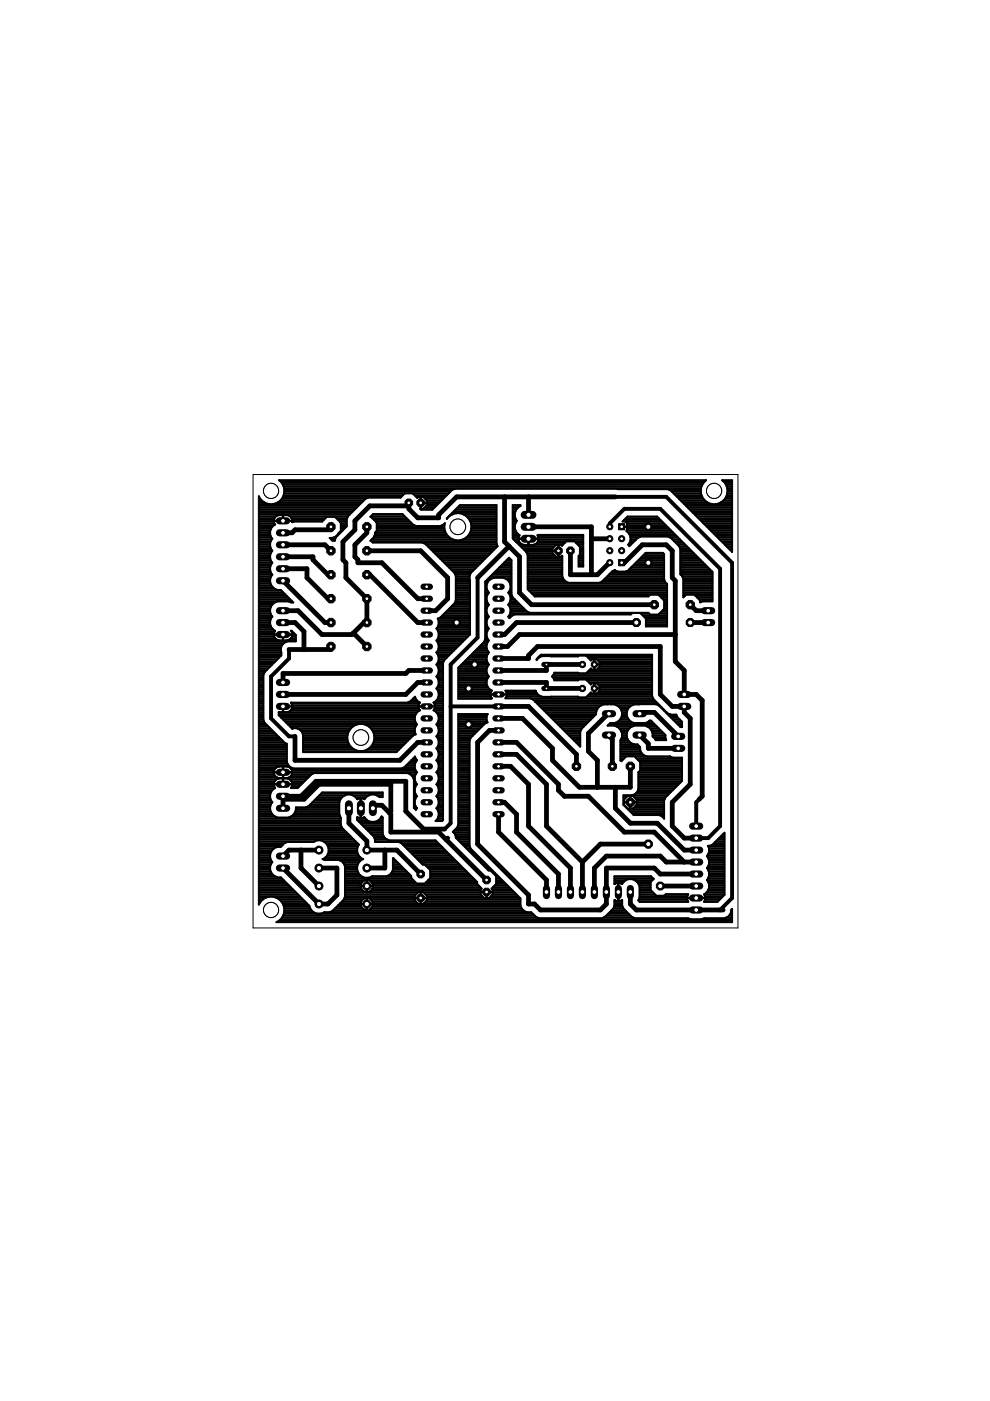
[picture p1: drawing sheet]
<svg xmlns="http://www.w3.org/2000/svg" width="210mm" height="297mm" viewBox="0 0 210 297" stroke-linecap="round" stroke-linejoin="round" font-family="sans-serif">
<g fill="none" stroke="#000" stroke-width=".42">
<path d="M54.9 109.5h3.6M54.9 114.4h2.7M54.9 114.7h2.5M54.9 115.5h2.4M54.9 105.4h.1M54.9 120h2.5M54.9 119.6h2.6M54.9 119.2h2.8M54.9 118.9h2.5M54.9 118.5h2.4M54.9 118.1h2.4M54.9 117.7h2.4"/>
<path d="M54.9 117.4h2.5M54.9 117h2.7M54.9 116.6h2.7M54.9 116.2h2.5M54.9 115.9h2.4M54.9 115.1h2.4M54.9 114h2.7M54.9 113.6h2.5M54.9 113.2h2.4M54.9 112.9h2.4M54.9 112.5h2.4M54.9 112.1h2.6"/>
<path d="M54.9 111.7h2.8M54.9 111.4h3.2M54.9 111h3.3M54.9 110.6h3.2M54.9 110.2h3.2M54.9 109.9h3.3M54.9 109.1h19.2M54.9 108.8h19.6M54.9 108.4h19.9M54.9 108h20.3M54.9 107.6h20.7M54.9 107.3h21.1"/>
<path d="M54.9 106.9h2.1M54.9 106.5h1.1M54.9 106.1h.6M54.9 105.7h.3M57.3 115.1v.8M57.3 115.9l.3 .7M57.6 116.6l.1 .2a1.84 1.84 0 0 0 0 2.5 1.84 1.84 0 0 0 0 2.6M57.9 106.9h18.4M58.5 109.5l-.5 .9h4l-.4-.9M58.5 109.5l.5-.3h1v1.3h-2l.3 .7a1.92 1.92 0 0 0-.6 3l-.4 .9M58.9 106.5h17.8M59.2 101.8h.1"/>
<path d="M59.2 101.8h90.5M59.2 101.8a2.83 2.83 0 0 1 0 4.5 2.83 2.83 0 0 1-4.3-1.1v86.6a2.82 2.82 0 0 1 2.6-1.7 2.82 2.82 0 0 1 2.6 1.8M59.4 102h90.1M59.4 106.1h17.7M59.7 102.4h89.4M59.8 105.7h17.7M60 109.5h.1M60 105.4h25M60 110.2h.1M60 109.9h.1M60 102.8h88.9M60.1 105h25.3"/>
<path d="M60.1 103.1h88.7M60.2 104.6h25.6M60.2 103.5h88.5M60.3 104.2h35.2M60.3 103.9h35.6M61.5 109.5h12.3M61.6 109.5l-.6-.3h-1v1.3h2l-.1 .2M61.8 109.9h7.2M61.9 110.7h.1M62 110.6h.2M62 110.2h6.6M70.2 114.4h.8"/>
<path d="M70.7 114h.5M71.3 113.6h.2M71.3 109.9h2.3M71.6 113.2h.3M71.7 110.2h1.8M72 112.9h.3M72.1 110.6h1.4M72.3 112.5h.3M72.3 112.1h.7M72.3 111.7h1.1M72.3 111.4h1.2M72.3 111h1.2"/>
<path d="M78.6 109.5h7.2M78.7 114.7h26.6M78.8 114.4h.1M78.8 114.4h17.2M78.9 109.9h7.3M79 109.1h6.4M79.2 114h16.1M79.3 110.2h7.3M79.4 113.6h15.5M79.5 113.2h15.2M79.6 112.9h14.8M79.7 110.6h7.3"/>
<path d="M79.9 112.5h14.4M79.9 112.1h14.3M79.9 111.7h14.3M79.9 111.4h8M79.9 111h7.4M87.5 104.6h7.6M87.9 105h6.8M88.3 105.4h6.1M88.7 105.4l-.2 .2-1-1h-1.7l-.9 .9h-6.8l-.7 .3-3.6 3.7-.3 .6v1.5l-2.3 2.3-.2 .8h-.5l-.6-.7a1.62 1.62 0 0 0 1.8-.9l.6-.5v-1.8l-1.3-1.2h-1.7l-1 1-6.4 .1M89.2 105.4v2.5M89.2 106.6h1.3M89.2 107.6h.1"/>
<path d="M89.2 107.3h.1M89.2 106.9h.1M89.2 106.5h.1M89.2 106.1h.1M89.2 105.7h.1M89.2 108h2.5M89.7 115.1h15.6M89.7 105.4l.8 .7v1l-.8 .8h-.6l.2 .2h2.4l4.1-4.2 .7-.3 45.1 .1 .6 .3 13 13M90 107.6h2.1M90.1 105.7h3.9M90.4 115.5h15M90.4 107.3h2.1"/>
<path d="M90.5 106.9h2.4M90.5 106.5h2.7M90.5 106.1h3.1M90.7 115.9h14.8M91.1 116.2h14M91.5 116.6h13.2M91.9 117h12.4M92.2 117.4h11.7M92.6 117.7h11M93 118.1h10.2M93.4 118.5h9.4M93.7 118.9h8.7"/>
<path d="M93.7 111.4h.5M94.1 119.2h8M94.3 111h.1M94.5 119.6h7.2M94.7 109.9l2.8-2.8h7.8v8.1l.2 .6-5.7 5.7-.3 .6 .2 12.4-5.5 5.5-.3 .6M94.7 109.9v.1a2.89 2.89 0 0 1 4.4-.4 2.89 2.89 0 0 1-.3 4.4M94.7 109.9h.1M94.8 120h6.5M95.1 109.5h.1M95.3 114a2.8 2.8 0 0 1-1-3.1l-.9 .6h-5.2l-.6-.2-2.3-2.3h-6.2l-.6 .6 1.4 1.2v1.8l-.4 .3-.3 1-.7 .8 .5 .3h10.6l.6 .3 6.2 6.2 .2 .6v5.2l-.2 .6-3 3-.6 .2 .2 .5M95.3 114l.7 .4M95.5 109.1h.3"/>
<path d="M95.9 108.8h9.4M96 114.4l.7 .2 1.5-.2M96.2 108.4h9.1M96.6 108h8.7M97 107.6h8.3M97.4 107.3h7.9M98.2 114.4h7.1M98.4 109.1h6.9M98.8 114l-.6 .4M98.8 114h6.5M98.9 109.5h6.4M99.2 113.6h6.1"/>
<path d="M99.3 109.9h6M99.5 113.2h5.8M99.5 110.2h5.8M99.7 112.9h5.6M99.8 110.6h5.5M99.8 112.5h5.5M99.9 111h5.4M99.9 112.1h5.4M99.9 111.7h5.4M99.9 111.4h5.4M106.2 120h2.2M106.6 119.6h1.8"/>
<path d="M107 119.2h1.4M107.3 118.9h1.1M107.7 118.5h.5M108.7 109.5h.5M108.7 114h1.2M108.7 113.6h1.4M108.7 113.2h1.2M108.7 112.9h.8M108.7 112.5h.6M108.7 112.1h.5M108.7 111.7h.5M108.7 111.4h.5"/>
<path d="M108.7 111h.6M108.7 110.6h.7M108.7 110.2h.8M108.7 109.9h.6M108.7 109.1h.5M108.7 108.8h.5M108.7 108.4h.6M108.7 108h.8M108.7 107.6h1.2M108.7 107.3h1.6M108.9 114.4l2.7 2.7 .3 .6M108.9 114.4h1"/>
<path d="M109.2 108.8v.8l.4 .8a2 2 0 0 0-.1 2.5M109.3 114.7h.7M109.4 114.9h.1M109.5 108l.8-.7v-.2h-1.6v7.1l.2 .2M109.5 108l-.3 .8M109.5 112.9l.7 .6-.3 .7h2.1v1.3h-1.1M109.7 115.1h.6M110 115.5h.9M110.4 115.9h7.1M110.8 116.2h6.4M110.9 115.5a1.33 1.33 0 0 1-1-1.2h4.3a1.32 1.32 0 0 1-1 1.2M111.2 116.6h6"/>
<path d="M111.5 117h5.7M111.7 117.4h5.5M111.9 117.7v7.2l1.5 1.6h24.1l.3-.4h1.8l1.2 1.2v1.8l-1.2 1.2h-1.8l-.3-.4h-25.1l-.7-.2-3-3.1-.3-.6v-7.2l-.5-.5-5 5v12.2l-.3 .6-5.4 5.5v6.5h7.1M111.9 120h7.3M111.9 119.6h7.3M111.9 119.2h7.3M111.9 118.9h7.3M111.9 118.5h7.3M111.9 118.1h7.3M111.9 117.7h5.7M112 114.4h.1M112 114.7h.1"/>
<path d="M112 115.5h.1M112 115.1h.1M113.2 115.5h6.2M113.9 115.1h5.9M114 113.6h9.7M114.1 113.4l-.1 .1 .2 .4M114.1 113.4h.1M114.1 113.4h9.6v6.7h-1v-2.2l.3-.3v-1.7l-1.2-1.2M114.1 114.7h9.6M114.2 113.9v.3h-2.1v1.3h1.1M114.2 114h9.5M114.2 114.4h9.5"/>
<path d="M117.2 116.2v1.1l.7 .7 1.3-.1v4.3l.3 .6 .5 .5 .6 .3h6.4l.6-.3 2.3-2.2 .4-.2 .6 .3h1.8l.5-.2 .6-.7M117.2 116.8h1.2M117.9 115.5l-.7 .7M118.4 115.5v2.5M118.4 117.7h.1M118.4 117.4h.1M118.4 117h.1M118.4 116.6h.1M118.4 116.2h.1M118.4 115.9h.1M120.1 114.7l-1 1-.2-.2M122.1 115.1h1.6"/>
<path d="M122.5 115.5h1.2M122.7 120h1M122.7 119.6h1M122.7 119.2h1M122.7 118.9h1M122.7 118.5h1M122.7 118.1h1M122.8 117.7h.9M122.9 115.9h.8M123 117.4h.7M123 117h.7M123 116.6h.7"/>
<path d="M123 116.2h.7M131.8 111.7h1.1M131.8 111.7h.1M132.3 110.2h7.7M132.7 110.6h7.7M132.7 109.9h7M132.9 112.5h9.4M132.9 112.1h9M132.9 111.7h8.6M132.9 111.4h8.3M132.9 111h7.9M133.1 112.9h9.6"/>
<path d="M133.2 115.5l.2 .3 1.8-1.8 .6-.2h5.8l.6 .2 1.8 1.8 .3 .6v5.4l.3 .3 .3 .7v3.9l.6-.6h1.7l1.2 1.2v.4l.6-.2M133.2 115.5a1.87 1.87 0 0 0-.4-2.9v-1.9l-.1-.1h-.7l1.1-1.1h6.2l11.8 11.8v6.2h-2.7M133.2 115.5h.6M133.4 113.2h9.6M133.5 115.1h.6M133.6 113.6h9.8M133.6 114.7h.9M133.7 114.4h1.2M133.7 114h1.6M134.2 120h6.6M134.5 119.6h6.3M134.9 119.2h5.9"/>
<path d="M135.3 118.9h5.5M135.6 118.5h5.2M136 118.1h4.8M136.4 117.7h4.4M136.8 117.4h3.9M142 103.9h6.6M142.1 114h1.7M142.5 104.2h6.1M142.6 114.4h1.6M142.8 104.6h5.9M142.9 114.7h1.6M143.2 105h5.5"/>
<path d="M143.3 115.1h1.6M143.6 105.4h5.3M143.7 115.5h1.6M144 105.7h5.1M144 115.9h1.7M144.2 116.2h1.8M144.3 120h5.5M144.3 119.6h5.1M144.3 119.2h4.7M144.3 118.9h4.4M144.3 118.5h4M144.3 118.1h3.6"/>
<path d="M144.3 117.7h3.2M144.3 117.4h2.9M144.3 117h2.5M144.3 116.6h2.1M144.3 106.1h5.2M144.7 106.5h5.3M145.1 106.9h5.9M145.5 107.3h9.7M145.8 107.6h9.4M146.2 108h9M146.6 108.4h8.6M147 108.8h8.2"/>
<path d="M147.3 109.1h7.9M147.7 109.5h7.5M148.1 109.9h7.1M148.5 110.2h6.7M148.8 110.6h6.4M149.2 111h6M149.6 111.4h5.6M149.7 101.8a2.83 2.83 0 0 0-.4 4.2 2.83 2.83 0 0 0 4.2 0 2.83 2.83 0 0 0-.4-4.2M149.7 101.8h.1M149.9 111.7h5.3M150.3 112.1h4.9M150.7 112.5h4.5"/>
<path d="M151.1 112.9h4.1M151.4 113.2h3.8M151.8 113.6h3.4M151.9 106.9h3.3M152.2 114h3M152.6 114.4h2.6M152.9 106.5h2.3M153 114.7h2.2M153.1 101.8h2.1v15.2M153.1 101.8h.1M153.3 115.1h1.9M153.3 102h1.9"/>
<path d="M153.4 106.1h1.8M153.7 115.5h1.5M153.7 102.4h1.5M153.7 105.7h1.5M153.9 102.8h1.3M153.9 105.4h1.3M154.1 115.9h1.1M154.1 103.1h1.1M154.1 105h1.1M154.2 104.6h1M154.2 103.5h1M154.2 104.2h1"/>
<path d="M154.2 103.9h1M154.5 116.2h.7M154.8 116.6h.4M155.2 117h.1M54.9 127.5h7M54.9 127.1h6.6M54.9 134.6h7.8M54.9 139.1h4.6M54.9 139.8h3.9M54.9 139.4h4.2M54.9 138.7h4.7M54.9 138.3h4.7"/>
<path d="M54.9 138h4.6M54.9 137.6h4.6M54.9 137.2h4.7M54.9 136.8h4.9M54.9 136.5h5.2M54.9 136.1h5.8M54.9 135.7h4M54.9 135.3h3.4M54.9 135h3.2M54.9 134.2h3.2M54.9 133.8h3.4M54.9 133.5h3"/>
<path d="M54.9 133.1h2.7M54.9 132.7h2.5M54.9 132.3h2.4M54.9 132h2.4M54.9 131.6h2.4M54.9 131.2h2.5M54.9 130.8h2.7M54.9 130.5h2.6M54.9 130.1h2.5M54.9 129.7h2.4M54.9 129.3h2.4M54.9 129h2.4"/>
<path d="M54.9 128.6h2.6M54.9 128.2h2.8M54.9 127.8h3.2M54.9 126.7h6.3M54.9 126.3h5.9M54.9 126h5.5M54.9 125.6h5.1M54.9 125.2h4.8M54.9 124.8h3.4M54.9 124.5h2.9M54.9 124.1h2.6M54.9 123.7h2.5"/>
<path d="M54.9 123.4h2.4M54.9 123h2.4M54.9 122.6h2.4M54.9 122.2h2.6M54.9 121.9h2.8M54.9 121.5h2.6M54.9 121.1h2.4M54.9 120.7h2.4M54.9 120.4h2.4M57.3 131.6v.8l.3 .7M57.6 133.1l.7 .7-.3 .7M57.7 121.9a1.96 1.96 0 0 0-.2 2.2 1.96 1.96 0 0 0 2 1l2.7 2.6-1-.2"/>
<path d="M58 134.5h2v1.3l-1-.1-.7-.4M58 134.5h.1M58 134.6l.3 .7M58.9 127.5a1.96 1.96 0 0 0-1.2 3.2l-.4 .9M60 135.7h.1M60 135.3h.1M60 135h.1M61.1 135.7h1.6M61.7 135.3l-.7 .4M61.7 135.3h1M61.7 133.8h.2M61.9 135h.8"/>
<path d="M61.9 134.2h.4M62 134.5h.1M62 134.6l-.3 .7M62 134.5h-2v1.3l1-.1M62 134.5l-.3-.7 .1-.1 .9 .9v1.4h-1.8a1.72 1.72 0 0 0-1.3 2.3v.7l-3.5 3.5-.3 .6v9.5l.3 .6 3.8 3.8M92.5 138.3h3.3M92.6 135.7h5.8M92.7 133.5h7M92.7 133.1h7M92.7 133.5a1.84 1.84 0 0 1-.2 2.3 1.8 1.8 0 0 1 0 2.5 1.8 1.8 0 0 1 0 2.6 1.8 1.8 0 0 1 0 2.5l.5 .9M92.7 133.1l-.2 .2 .2 .2M92.8 136.1h5.3"/>
<path d="M92.8 138.7h2.6M92.8 138h3.4M92.8 135.3h6M92.8 131.2h6.9M92.9 133.8h6.8M92.9 132.7h6.8M92.9 136.5h4.8M92.9 139.1h2.2M93 137.6h3.6M93 134.6h6.6M93 131.6v.8M93 132.4l-.3 .7"/>
<path d="M93 139.8h1.3M93 139.4h1.7M93 137.2h3.9M93 136.8h4.3M93 135h6.2M93 134.2h6.7M93 132.3h6.7M93 132h6.7M93 131.6h6.7M93.5 130.8h6.2M93.8 130.5h5.9M94.2 130.1h5.5"/>
<path d="M94.6 129.7h5.1M95 129.3h4.7M95.2 120.4h5.8M95.3 129h4.4M95.6 120.7h5M95.7 128.6h4M96 121.1h4.2M96.1 128.2h3.6M96.4 121.5h3.4M96.4 127.8h3.3M96.5 121.9h3.2M96.6 127.5h3.1"/>
<path d="M96.6 127.1h3.1M96.6 126.7h3.1M96.6 126.3h3.1M96.6 126h3.1M96.6 125.6h3.1M96.6 125.2h3.1M96.6 124.8h3.1M96.6 124.5h3.1M96.6 124.1h3.1M96.6 123.7h3.1M96.6 123.4h3.1M96.6 123h3"/>
<path d="M96.6 122.6h2.9M96.6 122.2h2.9M98.9 139.8h4.3M99.3 139.4h3.9M99.7 139.1h3.6M100 138.7h3.4M100.4 138.3h3.2M100.8 138h2.6M101.2 137.6h2M101.5 137.2h1.7M101.9 136.8h1.3M102.3 136.5h1"/>
<path d="M102.7 136.1h.7M102.8 135.7h.7M102.9 127.5h.4M102.9 127.1h.3M102.9 134.6h.3M102.9 135.3h.4M102.9 135h.3M102.9 134.2h.3M102.9 133.8h.4M102.9 133.5h.6M102.9 133.1h.6M102.9 132.7h.4"/>
<path d="M102.9 132.3h.3M102.9 132h.3M102.9 131.6h.3M102.9 131.2h.4M102.9 130.8h.7M102.9 130.5h.5M102.9 130.1h.4M102.9 129.7h.3M102.9 129.3h.3M102.9 129h.3M102.9 128.6h.5M102.9 128.2h.7"/>
<path d="M102.9 127.8h.5M102.9 126.7h.3M102.9 126.3h.4M102.9 126h.5M102.9 125.6h.7M102.9 125.2h.5M102.9 124.8h.3M102.9 124.5h.3M102.9 124.1h.3M102.9 123.7h.4M102.9 123.4h.5M103.2 132.4l.3 .7"/>
<path d="M103.2 123h.6M103.5 133.5a1.8 1.8 0 0 0 .2 2.3 1.8 1.8 0 0 0 0 2.5 1.8 1.8 0 0 0 0 2.6 1.8 1.8 0 0 0 0 2.5l-.5 .9M103.5 133.1l.2 .2-.2 .2M103.6 122.6h.9M104 122.2h4.4M104.4 121.9h4M104.7 121.5h3.7M105.1 121.1h3.3M105.5 120.7h2.9M105.8 120.4h2.6M107 122.6h1.4M107.6 123h.8"/>
<path d="M107.8 128.2a1.8 1.8 0 0 0 0-2.5 1.89 1.89 0 0 0-1.1-3.2h-2a1.89 1.89 0 0 0-1 3.2 1.79 1.79 0 0 0 0 2.5 1.77 1.77 0 0 0 0 2.5l-.5 .9v.8M107.8 128.2h2.5M107.8 125.6h.6M107.9 130.8h.3M108 123.4h.4M108 130.5h.7M108 126h.4M108 128.6h2.6M108 127.8h1.9M108.1 125.2h.3M108.1 130.1h25.8M108.1 123.7h.3"/>
<path d="M108.2 126.3h.4M108.2 127.5h1.3M108.2 129h2.8M108.2 124.8h.2M108.2 127.1h1M108.2 129.7h3.6M108.2 129.3h3.2M108.2 126.7h.6M108.2 124.5h.2M108.2 124.1h.2M111.9 124.8h29.5M111.9 124.5h29.5"/>
<path d="M111.9 124.1h29.5M111.9 123.7h29.4M111.9 123.4h8.2M111.9 123h7.7M111.9 122.6h7.5M111.9 122.2h7.3M111.9 121.9h7.3M111.9 121.5h7.3M111.9 121.1h7.3M111.9 120.7h7.3M111.9 120.4h7.3M112.2 125.2h29.2"/>
<path d="M112.5 125.6h28.9M112.9 126h28.5M113.3 126.3h24.3M113.8 139.9v-.2l.9-.9h23.6v8.8l.2 .6 3 3 .7 .3h1.2l.2 .5 1 1v1.2h-.3l-4.6-4.6-.6-.3h-3.5a2.07 2.07 0 0 0-2.7 1.5 2.07 2.07 0 0 0 1.6 2.5M113.8 139.8h.1M114 139.4h.2M114.4 139.1h8.2M115 139.1l-.7 .3-.5 .5M116.8 139.1l5.8 .1 .1-.2h1.6l1 1 .3-.2h.9l.6 .6v1l-.6 .6h-.9l-.3-.3-1 1.1h-1.6l-.1-.2h-5.1l-.5 .8 .5 .9h5.1l.1-.2h1.6l1 1 .3-.3h.9l.6 .7v.9l-.6 .7h-.9l-.3-.3-1 1h-1.6l-.1-.1h-7.6l-.7-.2-.5-.5-.2-.6h-6.5l.4 .9M124.3 139.1h14M124.7 139.4h13.6M125.1 139.8h.4"/>
<path d="M126 139.8v2.2M126 139.8h.1M126.5 139.8h11.8M127.6 123.4h13.4M128 123h12.9M128.4 122.6h12.4M128.7 122.2h12.1M129.1 121.9h11.7M129.5 121.5h11.3M129.9 121.1h.9M132.9 121.1h7.9M133.4 120.7h7.4"/>
<path d="M133.5 120.6h.1M133.8 120.4h7M133.8 120.3l3.1-3.1h3.6l.3 .3v5.3l.3 .7 .3 .3v9h-4.5v-1.7l-1.1-1.1h-1.7l-.3 .3h-24.6l-.7 .2-.5 .6-.2-.4a1.77 1.77 0 0 0 0-2.5M133.8 120.3h.1M135.9 130.1h1.7M136.3 130.5h5.1M136.6 130.8h4.8M136.9 132.7h4.5M136.9 132.3h4.5M136.9 132h4.5M136.9 131.6h4.5M136.9 131.2h4.5"/>
<path d="M139.8 130.1h1.6M139.8 126.3h1.6M140.2 129.7h1.2M140.2 126.7h1.2M140.5 129.3h.9M140.6 127.1h.8M140.8 127.5h.6M140.8 129h.6M140.8 128.6h.6M140.8 128.2h.6M140.8 127.8h.6M144.3 121.5h6.8"/>
<path d="M144.3 121.1h6.6M144.3 120.7h6.2M144.3 120.4h5.9M144.3 121.9h6.8M144.7 122.2h6.4M144.8 122.6h6.3M144.9 126.3h.3M144.9 126h6.2M144.9 125.6h6.2M144.9 125.2h6.2M144.9 124.8h6.2M144.9 124.5h6.2"/>
<path d="M144.9 124.1h6.2M144.9 123.7h6.2M144.9 123.4h6.2M144.9 123h6.2M147.5 126.3h3.6M147.8 126.7h3.3M148.2 127.1h2.9M54.9 154.4h2.4M54.9 153.3h1.3M54.9 157.8h5.9M54.9 148.1h.9M54.9 159.7h5.9"/>
<path d="M54.9 159.3h5.9M54.9 158.9h5.9M54.9 158.6h5.9M54.9 158.2h5.9M54.9 157.4h5.4M54.9 157.1h5M54.9 156.7h4.6M54.9 156.3h4.3M54.9 155.9h3.9M54.9 155.6h3.5M54.9 155.2h3.1M54.9 154.8h2.8"/>
<path d="M54.9 154.1h2M54.9 153.7h1.6M54.9 152.9h1.1M54.9 152.5h.9M54.9 152.2h.9M54.9 151.8h.9M54.9 151.4h.9M54.9 151.1h.9M54.9 150.7h.9M54.9 150.3h.9M54.9 149.9h.9M54.9 149.6h.9"/>
<path d="M54.9 149.2h.9M54.9 148.8h.9M54.9 148.4h.9M54.9 147.7h.9M54.9 147.3h.9M54.9 146.9h.9M54.9 146.6h.9M54.9 146.2h.9M54.9 145.8h.9M54.9 145.4h.9M54.9 145.1h.9M54.9 144.7h.9"/>
<path d="M54.9 144.3h.9M54.9 144h.9M54.9 143.6h.9M54.9 143.2h.9M54.9 142.8h1.1M54.9 142.5h1.3M54.9 142.1h1.6M54.9 141.7h2M54.9 141.3h2.4M54.9 140.9h2.8M54.9 140.6h3.1M54.9 140.2h3.5"/>
<path d="M59.1 151.4h29M59.1 151.1h29.3M59.3 151.8h28.7M59.6 152.2h28.3M59.9 157l.4 .5 .5 .2v3.8M60 150.7h.1M60 150.3h.1M60 149.9h.1M60 152.5h27.9M60.4 152.9h27.6M60.7 153.3h27.5M61.1 153.7h14.4"/>
<path d="M61.5 154.1h13.3M61.6 150.7h27.2M61.8 149.1l.2 .6h-2v1.3h.9a1.23 1.23 0 0 0 1.1-1.2h-2v1.2h-.9v.6l2.9 2.9M61.8 149.2h27.1M61.8 150.3h27M61.9 154.4h.2M62 154.5a1.65 1.65 0 0 1 2 .7M62 154.5h.1M62 149.9h26.7M62 149.6h26.7M63 154.4h11.4M63.7 154.8h10.4"/>
<path d="M64 155.2l.3 .6v3.7h19.8l3.5-3.6M64 155.2h9.9M64.2 155.6h9.6M64.3 157.8h9.7M64.3 159.3h19.9M64.3 158.9h10.9M64.3 158.6h10.3M64.3 158.2h10M64.3 157.4h9.5M64.3 157.1h9.4M64.3 156.7h9.3M64.3 156.3h9.3"/>
<path d="M64.3 155.9h9.4M77.5 153.7h10.8M77.8 158.9h6.8M78.2 154.1h9.9M78.4 158.6h6.6M78.6 154.4h9.3M78.8 158.2h6.5M78.9 154.8h9M79 157.8h6.7M79.1 155.2h8.8M79.2 157.4h6.9M79.3 155.6h8.8"/>
<path d="M79.3 157.1h7.2M79.4 155.9h8.2M79.4 156.7h7.4M79.4 156.3h7.8M86.7 148.8h2M87.3 148.4h1M87.7 148.1h.4M88.7 149.8h3.5M88.8 148.8l-.6-.5-.2-.6-1 1-.6 .3h-24.7l.1 .1M88.8 148.8l.2 .1-.1 .3M88.9 149.2l-.2 .7 .3 .7a1.84 1.84 0 0 0-.6 3 1.75 1.75 0 0 0-.3 2.1l-.5 .2M90.5 149.8h.1"/>
<path d="M92.1 149.2a1.19 1.19 0 0 1-.2 1.4 1.84 1.84 0 0 1 .6 3 1.79 1.79 0 0 1 0 2.5l.2 .2M92.1 149.2h1.8M92.1 150.7h1.8M92.1 150.3h1.8M92.2 149.6h1.7M92.2 148.8h1.7M92.2 149.9h1.7M92.5 151.1h1.4M92.6 148.4h1.3M92.6 140.9h1.3M92.6 153.7h1.3M92.6 158.6h1.3"/>
<path d="M92.7 145.8h1.2M92.7 143.6h1.2M92.7 156.3h1.2M92.7 155.9h1.2M92.7 146.2a1.88 1.88 0 0 1-.8 2.7l.2 .3M92.7 156.3l.3 .7v.8M92.7 146.2h1.2M92.7 143.2h1.2M92.8 153.3h1.1M92.8 158.9h1.1M92.8 140.6h1.1M92.8 151.4h1.1"/>
<path d="M92.8 141.3h1.1M92.8 148.1h1.1M92.8 158.2h1.1M92.8 154.1h1.1M92.9 145.4h1M92.9 144h1M92.9 156.7h1M92.9 155.6h1M92.9 159.3h1M92.9 146.6h1M92.9 142.8h1M92.9 152.9h1"/>
<path d="M92.9 140.2h1.2M93 151.8h.9M93 154.4h.9M93 147.7h.9M93 141.7h.9M93 157.8l-.5 .9a1.79 1.79 0 0 1 0 2.5 1.79 1.79 0 0 1 0 2.5 1.79 1.79 0 0 1 0 2.6l.5 .9v.7M93 144.3v.8M93 145.1l-.5 .9 .2 .2M93 157.8h.9M93 159.7h.9M93 157.4h.9M93 157.1h.9"/>
<path d="M93 155.2h.9M93 154.8h.9M93 152.5h.9M93 152.2h.9M93 147.3h.9M93 146.9h.9M93 145.1h.9M93 144.7h.9M93 144.3h.9M93 142.5h.9M93 142.1h.9M93.9 140.6v33.3l-.2 .2h-1.3a1.83 1.83 0 0 0 .1-2.7 1.88 1.88 0 0 0 .2-2.4"/>
<path d="M97.2 154.4h4.6M97.2 153.3h5.8M97.2 157.8h2.3M97.2 148.1h7.1M97.2 159.7h2.3M97.2 159.3h2.3M97.2 158.9h2.3M97.2 158.6h2.3M97.2 158.2h2.3M97.2 157.4h2.3M97.2 157.1h2.3M97.2 156.7h2.5"/>
<path d="M97.2 156.3h2.7M97.2 155.9h3.1M97.2 155.6h3.5M97.2 155.2h3.8M97.2 154.8h4.2M97.2 154.1h5M97.2 153.7h5.3M97.2 152.9h6.1M97.2 152.5h6M97.2 152.2h6M97.2 151.8h6M97.2 151.4h6.2"/>
<path d="M97.2 147.7h6.8M97.2 147.3h6.7M97.2 146.9h6.8M97.2 146.6h7M97.2 146.2h6.7M97.2 145.8h6.3M97.2 145.4h6.1M97.2 145.1h6M97.2 144.7h6M97.2 144.3h6M97.2 144h6.1M97.2 143.6h6.3"/>
<path d="M97.2 143.2h6.2M97.2 142.8h6.1M97.2 142.5h6M97.2 142.1h6M97.2 141.7h6M97.4 141.3h6M97.8 140.9h5.8M98.2 140.6h5.2M98.6 140.2h4.7M99.5 157.1l.3-.7 3-3 .6-.2-.2-.5v-.8l.2-.5h-6.2v23.5l-.3 .6-.9 .9 .4 .3 .2 .9 7 7h.4l1.2 1.2v1.6l-1 1 .2 .2v1.1M99.5 157.1v22.2l.3 .7 10.5 10.5v1.5l.3 .6M103.2 144.3v.8"/>
<path d="M103.2 145.1l.3 .7 .8 .6-.3 .4-.1 .5M103.9 147.2h3.6M103.9 147.3l.4 .8M105.7 147.2v.1M107.3 146.6h6.3M107.4 147.7h7.4M107.4 146.9h6.4M107.5 147.3l-.4 .8h31.4M107.5 147.3h6.7M112.4 148.1l.6 .2 10 10v-3.1M113.2 148.4h25.5M113.5 148.8h25.6"/>
<path d="M113.9 149.2h25.6M114.3 149.6h13.1M114.7 149.9h12.3M115 150.3h11.6M115.4 150.7h11.1M115.8 151.1h10.6M116.2 151.4h10.2M116.5 151.8h9.5M116.9 152.2h8.7M117.2 143.6h21.1M117.3 143.2h21M117.3 152.5h7.9"/>
<path d="M117.4 144h20.9M117.5 142.8h20.8M117.7 152.9h7.2M118 153.3h6.5M118.4 153.7h5.7M118.8 154.1h4.9M119.1 154.4h4.3M119.5 154.8h3.7M119.9 155.2h3.1M120.3 155.6h2.7M120.6 155.9h2.4M121 156.3h2"/>
<path d="M121.4 156.7h1.6M121.8 157.1h1.2M122.2 157.4h.8M122.5 157.8h.5M122.9 158.2h.1M124.4 147.7h13.9M124.5 144.3h13.8M124.6 142.5h13.7M124.8 147.3h13.5M124.9 144.7h13.4M125 142.1h13.3M125.2 146.9h.2"/>
<path d="M125.2 145.1h.1M126 144.8v2.3M126 140.9h1.1M126 146h1.1M126 146.9h.1M126 146.6h.1M126 146.2h.1M126 145.8h.1M126 145.4h.1M126 145.1h.1M126 141.7h.1M126 141.3h.1"/>
<path d="M126 140.9h.1M126 140.6h.1M126 140.2h.1M126.4 151.4l-3.1 3.1-.3 .7M126.4 151.4a1.97 1.97 0 0 1 2.5-2l.4-.1a2.07 2.07 0 0 1 2.5 1.5 2.07 2.07 0 0 1-1.5 2.5M126.6 146.9h11.7M126.7 145.1h11.6M126.8 141.7h11.5M126.9 140.2h11.4M127 146.6h11.3M127.1 145.4h11.2M127.1 146.2h11.2"/>
<path d="M127.1 145.8h11.2M127.1 141.3h11.2M127.1 140.9h11.2M127.1 140.6h11.2M129 153.7h9.9M130.7 154.1h3.3M130.8 149.6h3.1M131.1 152.9h2.6M131.3 154.4h2.2M131.3 149.9h2.2M131.4 152.5h1.9M131.6 157h.1"/>
<path d="M131.6 157.8h2.8M131.6 157v4.2l.1 .2 1.1-1h1.7l1.2 1.2v1.7l-.3 .4v3.6l-.3 .6-.5 .5-.6 .2h-1.8v2l2.2 2.2M131.6 159.7h4.4M131.6 159.3h4.2M131.6 158.9h4.1M131.6 158.6h4.1M131.6 158.2h3.9M131.6 157.4h2M131.6 157.1h1.7M131.6 154.8h1.5M131.6 150.3h1.5M131.7 156.7h1.4"/>
<path d="M131.7 152.2h1.4M131.7 155.2h1.3M131.8 150.7h1.2M131.8 151.8h1.1M131.8 156.3h1.1M131.9 155.9h1M131.9 155.6h1M131.9 151.4h1M131.9 151.1h1M136.8 153.3l.9-.5h.3l3.1 3 .1 1.1h-2.2l-.6-.8a1.99 1.99 0 0 0-1.6-2.2h-2.3a2.01 2.01 0 0 0-1.6 2.3 2.01 2.01 0 0 0 2.3 1.6l.5 .6a1.75 1.75 0 0 0 1.4 2h4.9l.6 .2h2v5l-3.5 3.5-.3 .6v3.8M137.2 154.1h2.1M137.6 152.9h.6"/>
<path d="M137.8 154.4h1.9M138.1 154.8h1.9M138.3 155.2h2.1M138.4 155.9h2.7M138.4 155.6h2.4M138.5 156.3h2.6M138.5 153.3h-9.1l-.6 .6h1.5a2.03 2.03 0 0 1 1.3 3.1M138.9 156.7h2.2M139.7 149.6h.2M140.1 149.9h.2M140.4 150.3h.2M140.8 150.7h.2"/>
<path d="M141.2 151.1h.2M141.5 151.4h.5M141.9 151.8h1.6M142.3 152.2h1.5M142.7 152.5h1.4M143 152.9h1.5M143.4 153.3h1.2M143.8 153.7h.8M144.2 154.1h.4M54.9 171.3h2.4M54.9 163.8h33.5M54.9 179.5h4.7"/>
<path d="M54.9 172.8h3M54.9 179.9h3.2M54.9 179.2h5M54.9 178.8h5.4M54.9 178.4h11.8M54.9 178h20.1M54.9 177.7h19.8M54.9 177.3h19.4M54.9 176.9h19M54.9 176.5h18.6M54.9 176.1h18.3M54.9 175.8h17.9"/>
<path d="M54.9 175.4h17.6M54.9 175h17.4M54.9 174.6h17.3M54.9 174.3h17.3M54.9 173.9h17.3M54.9 173.5h17.3M54.9 173.1h3.5M54.9 172.4h2.7M54.9 172h2.5M54.9 171.7h2.4M54.9 170.9h2.4M54.9 170.5h2.6"/>
<path d="M54.9 170.2h2.8M54.9 169.8h2.6M54.9 169.4h2.5M54.9 169h2.4M54.9 168.7h2.4M54.9 168.3h2.4M54.9 167.9h2.6M54.9 167.5h2.8M54.9 167.2h3.2M54.9 166.8h3.2M54.9 166.4h3.1M54.9 166h3.2"/>
<path d="M54.9 165.7h3.3M54.9 165.3h3.6M54.9 164.9h4M54.9 164.5h3.4M54.9 164.2h3.2M54.9 163.4h3.2M54.9 163h3.4M54.9 162.7h3.8M54.9 162.3h6.3M54.9 161.9h6.1M54.9 161.5h5.9M54.9 161.2h5.9"/>
<path d="M54.9 160.8h5.9M54.9 160.4h5.9M54.9 160h5.9M58 163.8l.3 .7M58.1 167.2a1.94 1.94 0 0 0-.4 2.9 1.96 1.96 0 0 0 1.2 3.2h2.3a1.96 1.96 0 0 0 1.5-2.1h2.1l.6-.3 2.9-2.9h12.8v1h-.7a2.03 2.03 0 0 0-3.1 .5l-.1-.1M58.3 164.5l.7 .4 1 .1v-2.5h-.8a1.19 1.19 0 0 0-1.2 1.2h4a1.19 1.19 0 0 0-1.1-1.2h-.9v2.5l1-.1 .7-.4M58.9 179.5a1.96 1.96 0 0 0-1.2 3.3l-.4 .9M60 166h.1M60 165.7h.1M60 165.3h.1M60 164.9h.1M60 164.5h.1"/>
<path d="M60 164.2h.1M60 163.4h.1M60 163h.1M60 162.7h.1M60.3 178.8l-.8 .7M60.3 178.8l.6-.3h5.5a2.09 2.09 0 0 1 2.4 0 2.09 2.09 0 0 1 .9 2.2M60.8 161.5l.3 .7 .5 .5M61.1 164.9h4.2M61.3 162.7h.3M61.5 165.3h3.4M61.6 173.1h10.5M61.7 164.5h4"/>
<path d="M61.7 163h26.3M61.8 165.7h2.7M61.9 166.8h1.5M61.9 164.2h4.1M61.9 163.4h26.3M62 166.4h1.8M62 166h2.2M62 163.8l-.3 .7M62.1 172.8h9.9M62.5 172.4h9.4M62.6 172h9.3M62.7 171.3h9.2"/>
<path d="M62.7 171.7h9.2M65.4 170.9h6.5M65.8 170.5h6.1M66.2 170.2h5.7M66.6 169.8h5.5M66.9 169.4h5.3M67.3 169h5.2M67.7 168.7h5.4M68.1 168.3h13M68.5 178.4h6.9M69.1 178.8h6.7M69.4 179.2h6.6"/>
<path d="M69.6 179.5h6.3M69.7 179.9h6M74.9 168.7h3.3M75.4 169h2.2M75.7 173.5h1.8M75.7 169.4h.1M75.8 173.9h2.1M75.8 169.4a2.16 2.16 0 0 0-2.1-.9 2.16 2.16 0 0 0-1.8 1.6v2.5l.3 .8v1.5l.3 .6 3.6 3.5M76.1 179v.1M76.1 179.1l-.4 .7v.9M76.2 174.3h4.9M76.4 169.2h.1"/>
<path d="M76.4 169.2l-.6 .2M76.4 173.5l-.6-.3-.1 .6 3.1 3.1M76.4 173.5h.1M76.4 169.2v2.1h.2v-2.1l.6 .2M76.4 172.8h.2M76.4 173.1h.2M76.4 172.4h.2M76.4 172h.2M76.4 171.7h.2M76.4 170.9h.2M76.4 170.5h.2M76.4 170.2h.2"/>
<path d="M76.4 169.8h.2M76.4 169.4h.2M76.5 174.6h4.6M76.9 175h4.2M77.2 169.4h.1M77.3 175.4h3.8M77.7 175.8h3.4M78 176.1h3.1M78.4 176.5h2.7M78.8 176.9l.4 .5 .3 .6M78.8 176.9h2.4M79.2 177.3h2.1"/>
<path d="M79.4 177.7h2.2M79.5 178v.5h5l.6 .3 4.5 4.5h.4l1.2 1.2v1.7l-1.2 1.1h-1.6l-1.2-1.1v-.5l-3.8-3.7-.1 2.4M79.5 178.4h13M79.5 178h2.7M79.9 168.7h1.2M80.2 173.9h.9M80.6 173.5h.5M80.9 173.1h.1M81.1 173.3v3.5l.3 .6 .5 .5 .6 .3h9.8l.8 .8M81.1 173.3l-.2-.2a2.05 2.05 0 0 1-3.6 .1l-.7 .3v-2.1h-.2v2.1M81.1 173.3h.1M85.1 178.8h7.8"/>
<path d="M85.5 179.2h7.8M85.7 162.7h2.2M85.9 179.5h7.8M86.1 162.3h1.8M86.2 179.9h7.8M86.5 161.9h1.5M86.9 161.5h1.3M87 164.2h1.1M87.2 161.2h1.2M87.4 164.5h.6M87.6 164.9h.3M87.6 160.8h.5"/>
<path d="M87.8 165.3l-.3-.6-.5-.5-.6-.3h-19.7l-.7 .3-2.9 2.9h-1.4l.3-.8h-2v-1.2h.9a1.23 1.23 0 0 1 1.1 1.1h-4a1.23 1.23 0 0 1 1.2-1.1h.8v1.2h-2l.3 .8-.2 .1M87.8 171.3l.4 .4M87.8 165.3v6M87.8 171.3h.5M87.8 170.9h.3M87.8 170.5h.2M87.8 170.2h.1M87.8 169.8h.1M87.8 169.4h.3M87.8 169h.4M87.8 168.7h.5M87.8 168.3h.3"/>
<path d="M87.8 167.9h.1M87.8 167.5h.1M87.8 167.2h.1M87.8 166.8h.3M87.8 166.4h.5M87.8 166h.4M87.8 165.7h.3M87.8 165.3h.1M87.9 167.9l.5 .9-.2 .2M88 160.4l-2.3 2.3-.6 .2h-22.9l-.6-.2M88 160.4l.4 .8a1.79 1.79 0 0 0 0 2.5 1.79 1.79 0 0 0 0 2.6l-.5 .9v.7M88 160.4h.1"/>
<path d="M88.1 171.7h.1M88.2 169a1.88 1.88 0 0 0 .2 2.4l-.2 .3M92.5 173.9h1.4M92.6 161.2h1.3M92.6 163.8h1.3M92.6 171.3h1.3M92.7 166.4h1.2M92.7 168.7h1.2M92.7 169h1.2M92.8 166h1.1M92.8 171.7h1.1M92.8 163.4h1.1"/>
<path d="M92.8 173.5h1.1M92.8 161.5h1.1M92.8 164.2h1.1M92.8 160.8h1.1M92.8 170.9h1.1M92.9 168.3h1M92.9 166.8h1M92.9 169.4h1M92.9 165.7h1M92.9 172h1M92.9 173.1h1M92.9 163h1"/>
<path d="M92.9 161.9h1M93 160.4h.9M93 170.5h.9M93 164.5h.9M93 167.9l-.5 .9 .2 .2M93 172.8h.9M93 172.4h.9M93 170.2h.9M93 169.8h.9M93 167.9h.9M93 167.5h.9M93 167.2h.9"/>
<path d="M93 165.3h.9M93 164.9h.9M93 162.7h.9M93 162.3h.9M93 160h.9M93.1 179h.1M93.1 179l8.1 8M93.6 179.5h.1M96.2 176.5h3.3M96.2 176.1h3.3M96.5 176.9h3M96.6 177.3h2.9"/>
<path d="M96.6 175.8h2.9M96.7 177.7h2.8M96.9 175.4h2.6M97 178h2.5M97.1 175h2.4M97.2 171.3h2.3M97.2 163.8h2.3M97.2 172.8h2.3M97.2 174.6h2.3M97.2 174.3h2.3M97.2 173.9h2.3M97.2 173.5h2.3"/>
<path d="M97.2 173.1h2.3M97.2 172.4h2.3M97.2 172h2.3M97.2 171.7h2.3M97.2 170.9h2.3M97.2 170.5h2.3M97.2 170.2h2.3M97.2 169.8h2.3M97.2 169.4h2.3M97.2 169h2.3M97.2 168.7h2.3M97.2 168.3h2.3"/>
<path d="M97.2 167.9h2.3M97.2 167.5h2.3M97.2 167.2h2.3M97.2 166.8h2.3M97.2 166.4h2.3M97.2 166h2.3M97.2 165.7h2.3M97.2 165.3h2.3M97.2 164.9h2.3M97.2 164.5h2.3M97.2 164.2h2.3M97.2 163.4h2.3"/>
<path d="M97.2 163h2.3M97.2 162.7h2.3M97.2 162.3h2.3M97.2 161.9h2.3M97.2 161.5h2.3M97.2 161.2h2.3M97.2 160.8h2.3M97.2 160.4h2.3M97.2 160h2.3M97.4 178.4h2.1M97.8 178.8h1.7M98.2 179.2h1.3"/>
<path d="M98.6 179.5h1M98.9 179.9h.9M131.6 161.2h.4M131.6 160.8h.7M131.6 160.4h1.1M131.6 160h4.8M132.2 170.5h.1M132.2 170.2h.1M132.2 169.8h.1M132.2 169.4h.2M132.2 169h.6M132.2 168.7h9.3"/>
<path d="M132.3 170.1h2.7M132.5 170.9h.1M132.8 171.3h.1M133.2 171.7h7.6M133.6 172h7.2M133.6 171.3h.1M133.6 168.7v2.7M133.6 170.9h.1M133.6 170.5h.1M133.6 170.2h.1M133.6 169.8h.1M133.6 169.4h.1"/>
<path d="M133.6 169h.1M134 172.4h6.8M134.3 172.8h6.5M134.3 171.3h6.5M134.5 169h6.6M134.6 160.4h7.5M134.7 168.3h7.2M134.7 170.9h6.1M134.9 169.4h6M134.9 160.8h9.7M135 170.5h5.8M135 170.2h5.8"/>
<path d="M135 169.8h5.8M135.1 167.9h7.2M135.3 167.5h7.3M135.3 161.2h9.3M135.4 163.8h9.2M135.4 167.2h7.6M135.4 166.8h8M135.4 166.4h8.4M135.4 166h8.7M135.4 165.7h9.1M135.4 165.3h9.2M135.4 164.9h9.2"/>
<path d="M135.4 164.5h9.2M135.4 164.2h9.2M135.7 163.4h8.9M135.7 161.5h8.9M135.7 163h8.9M135.7 162.7h8.9M135.7 162.3h8.9M135.7 161.9h8.9M139.7 172.8l.6 .3 .5 .4M140.4 173.1h.4M140.8 173.5h.1M150.2 179.5h3.4"/>
<path d="M150.3 179.9h3.3M150.9 179.2h2.7M151.4 178.8h2.2M151.7 178.4h1.9M152.1 178h1.5M152.5 177.7h1.1M152.9 177.3h.7M153.2 176.9h.4M54.9 190.4h1.4M54.9 191.5h.1M54.9 191.1h.4M54.9 190.8h.8"/>
<path d="M54.9 190h8.6M54.9 189.6h8.2M54.9 189.3h7.9M54.9 188.9h7.5M54.9 188.5h7.1M54.9 188.1h6.7M54.9 187.7h6.4M54.9 187.4h6M54.9 187h5.6M54.9 186.6h5.3M54.9 186.3h4.9M54.9 185.9h3.6"/>
<path d="M54.9 185.5h3M54.9 185.1h2.7M54.9 184.8h2.5M54.9 184.4h2.4M54.9 184h2.4M54.9 183.6h2.4M54.9 183.3h2.5M54.9 182.9h2.7M54.9 182.5h2.6M54.9 182.1h2.5M54.9 181.8h2.4M54.9 181.4h2.4"/>
<path d="M54.9 181h2.4M54.9 180.6h2.6M54.9 180.3h2.8M57.3 183.7v.7l.3 .8M57.6 185.2l.5 .5 .8 .3h.6l6.1 6M58.7 190.4h5.2M59.1 195.2h96.1M59.3 190.8h5M59.5 194.9h86.9M59.6 191.1h5M59.8 194.5h54.1M59.9 191.5h5.1"/>
<path d="M60 194.1h53.3M60.1 191.9a2.81 2.81 0 0 1-1.5 3.6h96.6v-2.8l-.2 .2a1.69 1.69 0 0 1-1.3 1.8h-4.3l-.6 .2h-2.3l-.6-.2h-11.3l-.7-.3-1.7-1.8-.3-.6v-1.2l-.8 .3v-1.9v1.9l-.8-.3v1.2l-.3 .6M60.1 191.9h5.3M60.2 193.7h52.8M60.2 192.3h5.4M60.3 193.4h6.1M60.3 193h5.7M60.3 192.6h5.5M65.6 192v.1M65.6 192.1l.3 .7 .6 .6 .7 .3M68.4 182.1l.4 .2h3l.6 .3 .5 .5 .3 .6v6.4l-.3 .6-2.4 2.4-.6 .3h-1.1l-.8 .3M68.4 182.1h8.6"/>
<path d="M69 181.8h7.4M69.4 181.4l-.6 .6-.4 .1M69.4 181.4h6.6M69.5 181h6.4M69.7 180.7l-.3 .7M69.7 180.6h6M69.7 180.3h6M69.9 193.4h41.8M70.6 193h40.4M71 192.6h5.9M71.4 192.3h5.2M71.8 191.9h4.7"/>
<path d="M72.1 191.5h4.4M72.2 182.5h4.2M72.5 191.1h4.1M72.7 182.9h3.3M72.9 190.8h4M73 183.3h2.9M73 190.4h37.2M73.1 183.6h2.6M73.2 190h14.7M73.2 189.6h15M73.2 189.3h15.4M73.2 188.9h3.8"/>
<path d="M73.2 188.5h3.5M73.2 188.1h3.3M73.2 187.7h3.3M73.2 187.4h3.4M73.2 187h3.6M73.2 186.6h4.2M73.2 186.3h14.1M73.2 185.9h3.6M73.2 185.5h3.1M73.2 185.1h2.8M73.2 184.8h2.6M73.2 184.4h2.5"/>
<path d="M73.2 184h2.5M75.7 183.6a2.09 2.09 0 0 0 .9 2.2 2.09 2.09 0 0 0 2.4 0h2.9l.7-.3M75.7 180.7l.3 .7M76 181.4l.6 .6 .4 .1-1 .8M76 182.9l-.3 .7M76.5 187.7h2.6M76.5 187.9v.1M76.5 191.7v.1M76.5 187.9h2.6M76.5 188l.4 .8M76.5 191.7h2.6M76.5 191.8a1.31 1.31 0 0 0 1.2 1.2"/>
<path d="M76.6 187.4l-.1 .3M76.8 187l-.2 .4M76.9 188.8l.8 .3M77.7 189.1h.1M77.7 186.6h.1M77.7 186.6l-.9 .4M77.7 193h.1M77.7 193v-2.6a1.3 1.3 0 0 0-1.2 1.2h2.6a1.3 1.3 0 0 0-1.2-1.2v2.6M77.7 186.6v2.5M77.7 192.6h.2M77.7 192.3h.2M77.7 191.9h.2"/>
<path d="M77.7 191.5h.2M77.7 191.1h.2M77.7 190.8h.2M77.7 188.9h.2M77.7 188.5h.2M77.7 188.1h.2M77.7 187.7h.2M77.7 187.4h.2M77.7 187h.2M77.7 186.6h.2M77.9 189.1h.1M77.9 186.6v2.5"/>
<path d="M77.9 186.6h.1M77.9 193h.1M77.9 186.6l.9 .4M78.2 186.6h9.5M78.6 188.9h23.3M78.7 192.6h31.9M78.7 190.8h9.2M78.7 185.9h8.5M78.8 187l.2 .4M78.8 187h9.2M78.9 188.5h23.1M78.9 192.3h31.5"/>
<path d="M79 191.1h9.2M79 187.4l.1 .3M79 187.4h22.2M79.1 191.9h31.2M79.1 191.5h9.4M79.1 188.1h22.8M79.1 188a1.31 1.31 0 0 1-1.2 1.1M79.1 187.9v.1M79.1 191.7v.1M79.1 191.8a1.31 1.31 0 0 1-1.2 1.2M79.1 187.7h22.4M82.6 185.5h4.4"/>
<path d="M83 185.1h3.6M83.2 184.8h3M83.3 184.4l-.2 .6-.5 .5M83.3 184.4h2.5M83.3 184h2.1M83.3 183.6h1.8M83.3 183.3h1.4M83.3 182.9h1M83.3 182.5h.7M83.3 182.1h.3M86.6 180.3h7.8M87 180.6h7.8"/>
<path d="M87.4 181h7.8M87.7 181.4h7.8M88.1 181.8h7.8M88.5 182.1h7.8M88.8 182.5h7.8M89.2 189.1v2.6M89.2 191.5h.1M89.2 191.1h.1M89.2 190.8h.1M89.2 190h.1M89.2 189.6h.1M89.2 189.3h.1"/>
<path d="M89.2 182.9h7.8M89.6 183.3h7.8M89.8 189.3h12.1M89.9 191.5h20.4M90.2 189.6h11.7M90.3 191.1h20M90.4 187h10.8M90.4 183.6h7.4M90.5 190.8h19.8M90.5 190h11.8M90.7 186.6h10.1M90.8 184h7.3"/>
<path d="M91.1 186.3h9.3M91.1 184.4h7.4M91.2 185.9h8.8M91.2 185.5h8.5M91.2 185.1h8.1M91.2 184.8h7.7M99.3 180.3h.8M99.7 180.6h.8M100 181h.9M100.4 181.4h.8M100.8 181.8h.8M101.2 187v.4l.9 1-.2 .2v1.1"/>
<path d="M101.2 182.1h.8M101.5 182.5h.9M101.9 189.1h2.5M101.9 189.7l.8 .7M101.9 182.9h.8M102.3 183.3h.8M102.7 183.6h.8M103 184h.9M103.2 189.1v1.3M103.2 190h.1M103.2 189.6h.1M103.2 189.3h.1"/>
<path d="M103.4 184.4h.8M104.1 190h5.8M104.2 184.8h.4M104.3 188.5h4.1M104.4 189.7l-.7 .7M104.4 189.6h5.1M104.4 189.3h4.7M104.4 188.9h4.3M104.5 188.1h3.5M104.6 185.1h.4M104.9 187.7h2.7M104.9 185.5h.5"/>
<path d="M105.2 187.4h2M105.2 187h1.7M105.2 186.6h1.3M105.2 186.3h.9M105.2 185.9h.5M110.6 192.6l.5 .5 .6 .3h.9l1 1 .7 .3h13.3l.7-.3 1.7-1.8M128 194.5h6.2M128.5 194.1h5.1M128.9 193.7h4.4M129.3 193.4h3.6M129.7 193h2.8M130 192.6h2.2"/>
<path d="M130.2 192.3h1.8M130.3 191.9h1.6M130.3 191.5h1.6M130.3 191.1h1.6M130.3 187.4h.1M130.3 187h1.9M130.3 186.6h2.4M130.3 186.3h8.2M130.3 185.9h7.8M131.1 190.4h.1M131.1 190.8h.1M131.1 190h.1"/>
<path d="M131.1 189.6h.1M131.1 189.3h.1M131.1 188.9h.1M131.1 188.5h.1M131.1 188.1h.1M131.1 187.7h.1M131.1 187.4h.1M131.8 187.4h.1M134.6 186.6h3.7M135.1 187h2.8M135.4 187.4h2.5M135.4 190.8h10.3"/>
<path d="M135.5 187.7h2.4M135.6 191.1h10.3M135.6 190.4h12M135.6 190h10.1M135.6 189.6h3.3M135.6 189.3h2.9M135.6 188.9h2.5M135.6 188.5h2.3M135.6 188.1h2.3M137.9 187v1.7l1.2 1.2h1.7l.4-.3h4.7l-.3 .8h2h-2l.3 .8h-10.3l-.2-.3 .2-.6v-2.3a1.99 1.99 0 0 0-1.7-1.6 1.99 1.99 0 0 0-2 1.1l-.8-.3v1.9v-1.9l-.8 .2M137.9 187l.7-.6-.6-.6h-7.7v1.6M141.1 189.6h4.8"/>
<path d="M147.7 190.4h5.3M148.8 194.9h6.4M149.3 189.6h4.3M149.3 191.1h2.9M149.5 190h3.8M149.5 190.8h3.1M149.8 189.3h3.8M149.9 186.6h3.7M149.9 184h3.7M150 181.4h3.6M150.1 188.9h3.5M150.1 181.8h3.5"/>
<path d="M150.1 186.3h3.5M150.1 184.4h3.5M150.1 187h3.5M150.1 183.6h3.5M150.2 181h3.4M150.2 188.5h3.4M150.2 182.1h3.4M150.3 185.9h3.3M150.3 184.8h3.3M150.3 187.4h3.3M150.3 183.3h3.3M150.3 180.6v-.7l-.2-.6 1-.2 2.5-2.5v13.1l-1.5 1.5h-2.7l.2-.8h-1.9h1.9l-.3-.8a1.95 1.95 0 0 0 .6-3 1.9 1.9 0 0 0 0-2.6"/>
<path d="M150.3 180.6l-.4 .9a1.91 1.91 0 0 1 0 2.5M150.3 188.1h3.3M150.3 187.7h3.3M150.3 185.5h3.3M150.3 185.1h3.3M150.3 182.9h3.3M150.3 182.5h3.3M150.3 180.6h3.3M150.3 180.3h3.3M154.1 194.5h1.1M154.6 194.1h.6M154.9 193.7h.3"/>
<path d="M155 193.4h.2M155 193h.2"/>
<circle cx="76.5" cy="156.4" r="2.9"/>
<circle cx="133.6" cy="170.1" r="1.46"/>
<circle cx="89.2" cy="190.4" r="1.36"/>
</g>
<g fill="none" stroke="#000" stroke-width="1">
<path d="M60 118h6.4v.7l3.1 3.2h.7M60 115.5h8.9l1.3 1.3M70.2 111.7v.6h-7.7l-.6 .7h-1.9M77.8 116.8h11.4l5.7 5.7v4.4l-2.5 2.6h-1.9M77.8 111.7v1.3l-2.6 2.5v2.5l.7 .7v.6h5.1l7.6 7.6h1.9M86.7 107.3h-8.3l-3.2 3.1v1.9l-2.5 2.6v3.8l.6 .6v3.2l4.5 4.4v5.1h-.6l-2.6 2.5h-6.3l-5.1-5h-3.2M107 105.3v9.6l.9 .9M107.9 115.8l2.3 2.2v7.7l2.5 2.5h26M107.9 115.8l-6.6 6.7M112.1 105.3v3.9M112.1 111.7h13.3v10.2M120.9 116.8v5.1h5.8l2.6-2.6"/>
<path d="M129.3 114.2h-3.9M130.5 105.3h-33.7l-3.8 3.9v.6h-4.4l-1.9-1.9v-1.3M131.8 119.3h.6l3.8-3.8h5.1l1.2 1.3v5.7l.7 .6v17.2l1.9 1.9v5h2.5l1.3 1.3v20.3l-.6 .7M60 132h2.5l2 1.9v3.8M60 123.1l8.9 8.9h1.3M60 120.6h5.1v1.9l4.4 4.4h.7M70.2 137.1v.6h-8.9M74.9 134.2l2.9 2.9M77.8 121.9h.6l10.2 10.1h1.9M105.7 139.6h6.4v-.6l1.9-1.9h26v10.1l2.5 2.6h2.6v1.2l1.2 1.3v14l-3.8 3.8v5.1l2.6 2.5h2.5M134.9 132h-25.4l-2.5 2.5h-1.3M143.2 134.5h-33l-2.6 2.6h-1.9"/>
<path d="M146.3 128.2l1.3 1.3h2.6M146.3 132h3.9M62.5 156.1v5.1h22.3l3.8-3.8h1.9M90.5 142.2h-3.8l-.7 .6h-26v1.9M90.5 144.7h-1.9l-2.6 2.5h-26M105.7 157.4h3.8l8.9 8.9v1.3l1.3 1.2h5.1l7.6 7.6h6.3l6.4 6.4M105.7 154.9h-1.9l-2.5 2.5v21.6l10.8 10.8v1.9h1.2l1.3 1.2h12.7l1.3-1.2v-7.7h10.1l1.3 1.3h7.6M105.7 149.8h6.4l10.1 10.1v2.6M105.7 152.3h5.1l6.3 6.4v2.5l5.8 5.7h10.7v-4.4M105.7 159.9h3.8l6.4 6.4v8.9l7.6 7.6M105.7 144.7h10.2v1.3h7.6M123.5 140.9h-7.6v1.3h-10.2"/>
<path d="M129.1 155.9l.7 .9v5.7M129.2 151l-.1 .3-.5 .4-3.8 3.8v3.8l1.9 1.9v5.7M135.6 151.3l.3-.3h2.8l5.1 5.1M135.6 155.9l1.9 1.8v1h6.3M60 171.4v-2.6h3.8l3.2-3.1h19v6.3l3.8 3.8h4.5M60 169.5h4.5l3.1-3.2h15.3v5.7l-.4 .3M74 171.4v3.1l3.8 3.8v1.9h6.3l5.1 5.1M79.1 171.4v-.7h1.9l1.9 1.9v3.8h10.1l10.2 10.2M94.9 177.7l-.3 .3M105.7 162.5h2.5l3.9 3.8v8.9l8.8 8.8v5.1M105.7 170.1h1.3l2.5 2.5v3.8l8.9 8.9v3.8M105.7 172.6v3.8l10.2 10.2v2.5"/>
<path d="M130.5 166.9v4.5l3.1 3.1h5.8l5.7 5.7h2.5M137.5 179h-10.2l-3.8 3.8M60 184l7.6 7.7h1.9l1.9-1.9v-5.8h-3.8M63.8 180.2v3.8l3.8 3.9M67.6 180.2h-6.3l-1.3 1.3M81.6 180.2v3.8h-3.8M123.5 182.8v6.3M133.6 189.1v2.6l1.3 1.2h18.4M140 187.9h7.6M147.6 182.8h-6.3l-1.3-1.3h-11.4l-2.6 2.5v5.1"/>
</g>
<path d="M129.3 111.7v-.7l3.1-3.1h7.6l12.7 12.7v54.6l-2.5 2.5h-2.6M130.5 105.3h10.8l13.9 14v71.1l-2.5 2.5M61.3 137.7v1.9l-3.8 3.8v8.9l3.8 3.8h1.2M101.3 122.5v12.7l-5.8 5.7v33.6l-1.2 1.3M95.5 149.8h10.2M148.3 169.5l-.7 .6v5.1" fill="none" stroke="#000" stroke-width=".83"/>
<path d="M105.1 172.6h1.3" fill="none" stroke="#000" stroke-width="1.3"/>
<circle cx="105.7" cy="172.6" r=".4" fill="#fff" stroke="#000" stroke-width=".21"/>
<path d="M105.1 170.1h1.3" fill="none" stroke="#000" stroke-width="1.3"/>
<circle cx="105.7" cy="170.1" r=".4" fill="#fff" stroke="#000" stroke-width=".21"/>
<path d="M105.1 167.6h1.3" fill="none" stroke="#000" stroke-width="1.3"/>
<circle cx="105.7" cy="167.6" r=".4" fill="#fff" stroke="#000" stroke-width=".21"/>
<path d="M105.1 165h1.3" fill="none" stroke="#000" stroke-width="1.3"/>
<circle cx="105.7" cy="165" r=".4" fill="#fff" stroke="#000" stroke-width=".21"/>
<path d="M105.1 162.5h1.3" fill="none" stroke="#000" stroke-width="1.3"/>
<circle cx="105.7" cy="162.5" r=".4" fill="#fff" stroke="#000" stroke-width=".21"/>
<path d="M105.1 159.9h1.3" fill="none" stroke="#000" stroke-width="1.3"/>
<circle cx="105.7" cy="159.9" r=".4" fill="#fff" stroke="#000" stroke-width=".21"/>
<path d="M105.1 157.4h1.3" fill="none" stroke="#000" stroke-width="1.3"/>
<circle cx="105.7" cy="157.4" r=".4" fill="#fff" stroke="#000" stroke-width=".21"/>
<path d="M105.1 154.9h1.3" fill="none" stroke="#000" stroke-width="1.3"/>
<circle cx="105.7" cy="154.9" r=".4" fill="#fff" stroke="#000" stroke-width=".21"/>
<path d="M105.1 152.3h1.3" fill="none" stroke="#000" stroke-width="1.3"/>
<circle cx="105.7" cy="152.3" r=".4" fill="#fff" stroke="#000" stroke-width=".21"/>
<path d="M105.1 149.8h1.3" fill="none" stroke="#000" stroke-width="1.3"/>
<circle cx="105.7" cy="149.8" r=".4" fill="#fff" stroke="#000" stroke-width=".21"/>
<path d="M105.1 147.2h1.3" fill="none" stroke="#000" stroke-width="1.3"/>
<circle cx="105.7" cy="147.2" r=".4" fill="#fff" stroke="#000" stroke-width=".21"/>
<path d="M105.1 144.7h1.3" fill="none" stroke="#000" stroke-width="1.3"/>
<circle cx="105.7" cy="144.7" r=".4" fill="#fff" stroke="#000" stroke-width=".21"/>
<path d="M105.1 142.2h1.3" fill="none" stroke="#000" stroke-width="1.3"/>
<circle cx="105.7" cy="142.2" r=".4" fill="#fff" stroke="#000" stroke-width=".21"/>
<path d="M105.1 139.6h1.3" fill="none" stroke="#000" stroke-width="1.3"/>
<circle cx="105.7" cy="139.6" r=".4" fill="#fff" stroke="#000" stroke-width=".21"/>
<path d="M105.1 137.1h1.3" fill="none" stroke="#000" stroke-width="1.3"/>
<circle cx="105.7" cy="137.1" r=".4" fill="#fff" stroke="#000" stroke-width=".21"/>
<path d="M105.1 134.5h1.3" fill="none" stroke="#000" stroke-width="1.3"/>
<circle cx="105.7" cy="134.5" r=".4" fill="#fff" stroke="#000" stroke-width=".21"/>
<path d="M105.1 132h1.3" fill="none" stroke="#000" stroke-width="1.3"/>
<circle cx="105.7" cy="132" r=".4" fill="#fff" stroke="#000" stroke-width=".21"/>
<path d="M105.1 129.5h1.3" fill="none" stroke="#000" stroke-width="1.3"/>
<circle cx="105.7" cy="129.5" r=".4" fill="#fff" stroke="#000" stroke-width=".21"/>
<path d="M105.1 126.9h1.3" fill="none" stroke="#000" stroke-width="1.3"/>
<circle cx="105.7" cy="126.9" r=".4" fill="#fff" stroke="#000" stroke-width=".21"/>
<path d="M105.1 124.4h1.3" fill="none" stroke="#000" stroke-width="1.3"/>
<circle cx="105.7" cy="124.4" r=".4" fill="#fff" stroke="#000" stroke-width=".21"/>
<path d="M89.8 124.4h1.3" fill="none" stroke="#000" stroke-width="1.3"/>
<circle cx="90.5" cy="124.4" r=".4" fill="#fff" stroke="#000" stroke-width=".21"/>
<path d="M89.8 126.9h1.3" fill="none" stroke="#000" stroke-width="1.3"/>
<circle cx="90.5" cy="126.9" r=".4" fill="#fff" stroke="#000" stroke-width=".21"/>
<path d="M89.8 129.5h1.3" fill="none" stroke="#000" stroke-width="1.3"/>
<circle cx="90.5" cy="129.5" r=".4" fill="#fff" stroke="#000" stroke-width=".21"/>
<path d="M89.8 132h1.3" fill="none" stroke="#000" stroke-width="1.3"/>
<circle cx="90.5" cy="132" r=".4" fill="#fff" stroke="#000" stroke-width=".21"/>
<path d="M89.8 134.5h1.3" fill="none" stroke="#000" stroke-width="1.3"/>
<circle cx="90.5" cy="134.5" r=".4" fill="#fff" stroke="#000" stroke-width=".21"/>
<path d="M89.8 137.1h1.3" fill="none" stroke="#000" stroke-width="1.3"/>
<circle cx="90.5" cy="137.1" r=".4" fill="#fff" stroke="#000" stroke-width=".21"/>
<path d="M89.8 139.6h1.3" fill="none" stroke="#000" stroke-width="1.3"/>
<circle cx="90.5" cy="139.6" r=".4" fill="#fff" stroke="#000" stroke-width=".21"/>
<path d="M89.8 142.2h1.3" fill="none" stroke="#000" stroke-width="1.3"/>
<circle cx="90.5" cy="142.2" r=".4" fill="#fff" stroke="#000" stroke-width=".21"/>
<path d="M89.8 144.7h1.3" fill="none" stroke="#000" stroke-width="1.3"/>
<circle cx="90.5" cy="144.7" r=".4" fill="#fff" stroke="#000" stroke-width=".21"/>
<path d="M89.8 147.2h1.3" fill="none" stroke="#000" stroke-width="1.3"/>
<circle cx="90.5" cy="147.2" r=".4" fill="#fff" stroke="#000" stroke-width=".21"/>
<path d="M89.8 149.8h1.3" fill="none" stroke="#000" stroke-width="1.3"/>
<circle cx="90.5" cy="149.8" r=".4" fill="#fff" stroke="#000" stroke-width=".21"/>
<path d="M89.8 152.3h1.3" fill="none" stroke="#000" stroke-width="1.3"/>
<circle cx="90.5" cy="152.3" r=".4" fill="#fff" stroke="#000" stroke-width=".21"/>
<path d="M89.8 154.9h1.3" fill="none" stroke="#000" stroke-width="1.3"/>
<circle cx="90.5" cy="154.9" r=".4" fill="#fff" stroke="#000" stroke-width=".21"/>
<path d="M89.8 157.4h1.3" fill="none" stroke="#000" stroke-width="1.3"/>
<circle cx="90.5" cy="157.4" r=".4" fill="#fff" stroke="#000" stroke-width=".21"/>
<path d="M89.8 159.9h1.3" fill="none" stroke="#000" stroke-width="1.3"/>
<circle cx="90.5" cy="159.9" r=".4" fill="#fff" stroke="#000" stroke-width=".21"/>
<path d="M89.8 162.5h1.3" fill="none" stroke="#000" stroke-width="1.3"/>
<circle cx="90.5" cy="162.5" r=".4" fill="#fff" stroke="#000" stroke-width=".21"/>
<path d="M89.8 165h1.3" fill="none" stroke="#000" stroke-width="1.3"/>
<circle cx="90.5" cy="165" r=".4" fill="#fff" stroke="#000" stroke-width=".21"/>
<path d="M89.8 167.6h1.3" fill="none" stroke="#000" stroke-width="1.3"/>
<circle cx="90.5" cy="167.6" r=".4" fill="#fff" stroke="#000" stroke-width=".21"/>
<path d="M89.8 170.1h1.3" fill="none" stroke="#000" stroke-width="1.3"/>
<circle cx="90.5" cy="170.1" r=".4" fill="#fff" stroke="#000" stroke-width=".21"/>
<path d="M89.8 172.6h1.3" fill="none" stroke="#000" stroke-width="1.3"/>
<circle cx="90.5" cy="172.6" r=".4" fill="#fff" stroke="#000" stroke-width=".21"/>
<path d="M133.6 188.4v1.5" fill="none" stroke="#000" stroke-width="1.5"/>
<circle cx="133.6" cy="189.1" r=".51" fill="#fff" stroke="#000" stroke-width=".21"/>
<path d="M131.1 188.4v1.5" fill="none" stroke="#000" stroke-width="1.5"/>
<circle cx="131.1" cy="189.1" r=".51" fill="#fff" stroke="#000" stroke-width=".21"/>
<path d="M128.6 188.4v1.5" fill="none" stroke="#000" stroke-width="1.5"/>
<circle cx="128.6" cy="189.1" r=".51" fill="#fff" stroke="#000" stroke-width=".21"/>
<path d="M126 188.4v1.5" fill="none" stroke="#000" stroke-width="1.5"/>
<circle cx="126" cy="189.1" r=".51" fill="#fff" stroke="#000" stroke-width=".21"/>
<path d="M123.5 188.4v1.5" fill="none" stroke="#000" stroke-width="1.5"/>
<circle cx="123.5" cy="189.1" r=".51" fill="#fff" stroke="#000" stroke-width=".21"/>
<path d="M120.9 188.4v1.5" fill="none" stroke="#000" stroke-width="1.5"/>
<circle cx="120.9" cy="189.1" r=".51" fill="#fff" stroke="#000" stroke-width=".21"/>
<path d="M118.4 188.4v1.5" fill="none" stroke="#000" stroke-width="1.5"/>
<circle cx="118.4" cy="189.1" r=".51" fill="#fff" stroke="#000" stroke-width=".21"/>
<path d="M115.9 188.4v1.5" fill="none" stroke="#000" stroke-width="1.5"/>
<circle cx="115.9" cy="189.1" r=".51" fill="#fff" stroke="#000" stroke-width=".21"/>
<circle cx="77.8" cy="137.1" r=".96" fill="#000" stroke="#000" stroke-width=".21"/>
<circle cx="77.8" cy="137.1" r=".4" fill="#fff" stroke="#000" stroke-width=".21"/>
<circle cx="70.2" cy="137.1" r=".96" fill="#000" stroke="#000" stroke-width=".21"/>
<circle cx="70.2" cy="137.1" r=".4" fill="#fff" stroke="#000" stroke-width=".21"/>
<path d="M59.2 129.5h1.6" fill="none" stroke="#000" stroke-width="1.5"/>
<circle cx="60" cy="129.5" r=".51" fill="#fff" stroke="#000" stroke-width=".21"/>
<path d="M59.2 132h1.6" fill="none" stroke="#000" stroke-width="1.5"/>
<circle cx="60" cy="132" r=".51" fill="#fff" stroke="#000" stroke-width=".21"/>
<path d="M59.2 134.5h1.6" fill="none" stroke="#000" stroke-width="1.5"/>
<circle cx="60" cy="134.5" r=".51" fill="#fff" stroke="#000" stroke-width=".21"/>
<path d="M149.4 129.5h1.5" fill="none" stroke="#000" stroke-width="1.5"/>
<circle cx="150.2" cy="129.5" r=".51" fill="#fff" stroke="#000" stroke-width=".21"/>
<path d="M149.4 132h1.5" fill="none" stroke="#000" stroke-width="1.5"/>
<circle cx="150.2" cy="132" r=".51" fill="#fff" stroke="#000" stroke-width=".21"/>
<circle cx="138.7" cy="128.2" r=".96" fill="#000" stroke="#000" stroke-width=".21"/>
<circle cx="138.7" cy="128.2" r=".4" fill="#fff" stroke="#000" stroke-width=".21"/>
<circle cx="146.3" cy="128.2" r=".96" fill="#000" stroke="#000" stroke-width=".21"/>
<circle cx="146.3" cy="128.2" r=".4" fill="#fff" stroke="#000" stroke-width=".21"/>
<path d="M131.1 111h1.4v1.3h-1.4z" fill="#000" stroke="#000" stroke-width=".21"/>
<circle cx="131.8" cy="111.7" r=".4" fill="#fff" stroke="#000" stroke-width=".21"/>
<path d="M131.1 118.6h1.4v1.4h-1.4z" fill="#000" stroke="#000" stroke-width=".21"/>
<circle cx="131.8" cy="119.3" r=".4" fill="#fff" stroke="#000" stroke-width=".21"/>
<circle cx="131.8" cy="114.2" r=".66" fill="#000" stroke="#000" stroke-width=".21"/>
<circle cx="131.8" cy="114.2" r=".4" fill="#fff" stroke="#000" stroke-width=".21"/>
<circle cx="131.8" cy="116.8" r=".66" fill="#000" stroke="#000" stroke-width=".21"/>
<circle cx="131.8" cy="116.8" r=".4" fill="#fff" stroke="#000" stroke-width=".21"/>
<circle cx="129.3" cy="116.8" r=".66" fill="#000" stroke="#000" stroke-width=".21"/>
<circle cx="129.3" cy="116.8" r=".4" fill="#fff" stroke="#000" stroke-width=".21"/>
<circle cx="129.3" cy="114.2" r=".66" fill="#000" stroke="#000" stroke-width=".21"/>
<circle cx="129.3" cy="114.2" r=".4" fill="#fff" stroke="#000" stroke-width=".21"/>
<circle cx="129.3" cy="111.7" r=".66" fill="#000" stroke="#000" stroke-width=".21"/>
<circle cx="129.3" cy="111.7" r=".4" fill="#fff" stroke="#000" stroke-width=".21"/>
<circle cx="129.3" cy="119.3" r=".66" fill="#000" stroke="#000" stroke-width=".21"/>
<circle cx="129.3" cy="119.3" r=".4" fill="#fff" stroke="#000" stroke-width=".21"/>
<path d="M111.2 114.2h1.7" fill="none" stroke="#000" stroke-width="1.7"/>
<circle cx="112.1" cy="114.2" r=".55" fill="#fff" stroke="#000" stroke-width=".21"/>
<path d="M111.2 111.7h1.7" fill="none" stroke="#000" stroke-width="1.7"/>
<circle cx="112.1" cy="111.7" r=".55" fill="#fff" stroke="#000" stroke-width=".21"/>
<path d="M111.2 109.2h1.7" fill="none" stroke="#000" stroke-width="1.7"/>
<circle cx="112.1" cy="109.2" r=".55" fill="#fff" stroke="#000" stroke-width=".21"/>
<circle cx="86.7" cy="106.6" r=".87" fill="#000" stroke="#000" stroke-width=".21"/>
<circle cx="86.7" cy="106.6" r=".4" fill="#fff" stroke="#000" stroke-width=".21"/>
<circle cx="89.2" cy="106.6" r=".87" fill="#000" stroke="#000" stroke-width=".21"/>
<circle cx="89.2" cy="106.6" r=".4" fill="#fff" stroke="#000" stroke-width=".21"/>
<circle cx="120.9" cy="116.8" r=".87" fill="#000" stroke="#000" stroke-width=".21"/>
<circle cx="120.9" cy="116.8" r=".4" fill="#fff" stroke="#000" stroke-width=".21"/>
<circle cx="118.4" cy="116.8" r=".87" fill="#000" stroke="#000" stroke-width=".21"/>
<circle cx="118.4" cy="116.8" r=".4" fill="#fff" stroke="#000" stroke-width=".21"/>
<circle cx="133.6" cy="170.1" r=".96" fill="#000" stroke="#000" stroke-width=".21"/>
<circle cx="133.6" cy="170.1" r=".4" fill="#fff" stroke="#000" stroke-width=".21"/>
<circle cx="133.6" cy="162.5" r=".96" fill="#000" stroke="#000" stroke-width=".21"/>
<circle cx="133.6" cy="162.5" r=".4" fill="#fff" stroke="#000" stroke-width=".21"/>
<path d="M59.2 181.5h1.6" fill="none" stroke="#000" stroke-width="1.5"/>
<circle cx="60" cy="181.5" r=".51" fill="#fff" stroke="#000" stroke-width=".21"/>
<path d="M59.2 184h1.6" fill="none" stroke="#000" stroke-width="1.5"/>
<circle cx="60" cy="184" r=".51" fill="#fff" stroke="#000" stroke-width=".21"/>
<path d="M59.2 163.7h1.6" fill="none" stroke="#000" stroke-width="1.5"/>
<circle cx="60" cy="163.7" r=".51" fill="#fff" stroke="#000" stroke-width=".21"/>
<path d="M59.2 166.3h1.6" fill="none" stroke="#000" stroke-width="1.5"/>
<circle cx="60" cy="166.3" r=".51" fill="#fff" stroke="#000" stroke-width=".21"/>
<path d="M59.2 168.8h1.6" fill="none" stroke="#000" stroke-width="1.5"/>
<circle cx="60" cy="168.8" r=".51" fill="#fff" stroke="#000" stroke-width=".21"/>
<path d="M59.2 171.4h1.6" fill="none" stroke="#000" stroke-width="1.5"/>
<circle cx="60" cy="171.4" r=".51" fill="#fff" stroke="#000" stroke-width=".21"/>
<path d="M74 170.5v1.7" fill="none" stroke="#000" stroke-width="1.7"/>
<circle cx="74" cy="171.4" r=".55" fill="#fff" stroke="#000" stroke-width=".21"/>
<path d="M76.5 170.5v1.7" fill="none" stroke="#000" stroke-width="1.7"/>
<circle cx="76.5" cy="171.4" r=".55" fill="#fff" stroke="#000" stroke-width=".21"/>
<path d="M79.1 170.5v1.7" fill="none" stroke="#000" stroke-width="1.7"/>
<circle cx="79.1" cy="171.4" r=".55" fill="#fff" stroke="#000" stroke-width=".21"/>
<circle cx="67.6" cy="184" r=".85" fill="#000" stroke="#000" stroke-width=".21"/>
<circle cx="67.6" cy="184" r=".55" fill="#fff" stroke="#000" stroke-width=".21"/>
<circle cx="77.8" cy="184" r=".85" fill="#000" stroke="#000" stroke-width=".21"/>
<circle cx="77.8" cy="184" r=".55" fill="#fff" stroke="#000" stroke-width=".21"/>
<circle cx="77.8" cy="191.7" r=".85" fill="#000" stroke="#000" stroke-width=".21"/>
<circle cx="77.8" cy="191.7" r=".55" fill="#fff" stroke="#000" stroke-width=".21"/>
<circle cx="67.6" cy="191.7" r=".85" fill="#000" stroke="#000" stroke-width=".21"/>
<circle cx="67.6" cy="191.7" r=".55" fill="#fff" stroke="#000" stroke-width=".21"/>
<circle cx="67.6" cy="180.2" r=".85" fill="#000" stroke="#000" stroke-width=".21"/>
<circle cx="67.6" cy="180.2" r=".55" fill="#fff" stroke="#000" stroke-width=".21"/>
<circle cx="77.8" cy="180.2" r=".85" fill="#000" stroke="#000" stroke-width=".21"/>
<circle cx="77.8" cy="180.2" r=".55" fill="#fff" stroke="#000" stroke-width=".21"/>
<circle cx="77.8" cy="187.9" r=".85" fill="#000" stroke="#000" stroke-width=".21"/>
<circle cx="77.8" cy="187.9" r=".55" fill="#fff" stroke="#000" stroke-width=".21"/>
<circle cx="67.6" cy="187.9" r=".85" fill="#000" stroke="#000" stroke-width=".21"/>
<circle cx="67.6" cy="187.9" r=".55" fill="#fff" stroke="#000" stroke-width=".21"/>
<circle cx="89.2" cy="185.3" r=".87" fill="#000" stroke="#000" stroke-width=".21"/>
<circle cx="89.2" cy="185.3" r=".4" fill="#fff" stroke="#000" stroke-width=".21"/>
<circle cx="89.2" cy="190.4" r=".87" fill="#000" stroke="#000" stroke-width=".21"/>
<circle cx="89.2" cy="190.4" r=".4" fill="#fff" stroke="#000" stroke-width=".21"/>
<circle cx="103.2" cy="186.6" r=".87" fill="#000" stroke="#000" stroke-width=".21"/>
<circle cx="103.2" cy="186.6" r=".4" fill="#fff" stroke="#000" stroke-width=".21"/>
<circle cx="103.2" cy="189.1" r=".87" fill="#000" stroke="#000" stroke-width=".21"/>
<circle cx="103.2" cy="189.1" r=".4" fill="#fff" stroke="#000" stroke-width=".21"/>
<path d="M143 156.1h1.5" fill="none" stroke="#000" stroke-width="1.5"/>
<circle cx="143.8" cy="156.1" r=".51" fill="#fff" stroke="#000" stroke-width=".21"/>
<path d="M143 158.7h1.5" fill="none" stroke="#000" stroke-width="1.5"/>
<circle cx="143.8" cy="158.7" r=".51" fill="#fff" stroke="#000" stroke-width=".21"/>
<circle cx="77.8" cy="132" r=".96" fill="#000" stroke="#000" stroke-width=".21"/>
<circle cx="77.8" cy="132" r=".4" fill="#fff" stroke="#000" stroke-width=".21"/>
<circle cx="70.2" cy="132" r=".96" fill="#000" stroke="#000" stroke-width=".21"/>
<circle cx="70.2" cy="132" r=".4" fill="#fff" stroke="#000" stroke-width=".21"/>
<circle cx="77.8" cy="126.9" r=".96" fill="#000" stroke="#000" stroke-width=".21"/>
<circle cx="77.8" cy="126.9" r=".4" fill="#fff" stroke="#000" stroke-width=".21"/>
<circle cx="70.2" cy="126.9" r=".96" fill="#000" stroke="#000" stroke-width=".21"/>
<circle cx="70.2" cy="126.9" r=".4" fill="#fff" stroke="#000" stroke-width=".21"/>
<circle cx="77.8" cy="121.9" r=".96" fill="#000" stroke="#000" stroke-width=".21"/>
<circle cx="77.8" cy="121.9" r=".4" fill="#fff" stroke="#000" stroke-width=".21"/>
<circle cx="70.2" cy="121.9" r=".96" fill="#000" stroke="#000" stroke-width=".21"/>
<circle cx="70.2" cy="121.9" r=".4" fill="#fff" stroke="#000" stroke-width=".21"/>
<circle cx="77.8" cy="116.8" r=".96" fill="#000" stroke="#000" stroke-width=".21"/>
<circle cx="77.8" cy="116.8" r=".4" fill="#fff" stroke="#000" stroke-width=".21"/>
<circle cx="70.2" cy="116.8" r=".96" fill="#000" stroke="#000" stroke-width=".21"/>
<circle cx="70.2" cy="116.8" r=".4" fill="#fff" stroke="#000" stroke-width=".21"/>
<circle cx="77.8" cy="111.7" r=".96" fill="#000" stroke="#000" stroke-width=".21"/>
<circle cx="77.8" cy="111.7" r=".4" fill="#fff" stroke="#000" stroke-width=".21"/>
<circle cx="70.2" cy="111.7" r=".96" fill="#000" stroke="#000" stroke-width=".21"/>
<circle cx="70.2" cy="111.7" r=".4" fill="#fff" stroke="#000" stroke-width=".21"/>
<path d="M59.2 110.4h1.6" fill="none" stroke="#000" stroke-width="1.5"/>
<circle cx="60" cy="110.4" r=".51" fill="#fff" stroke="#000" stroke-width=".21"/>
<path d="M59.2 113h1.6" fill="none" stroke="#000" stroke-width="1.5"/>
<circle cx="60" cy="113" r=".51" fill="#fff" stroke="#000" stroke-width=".21"/>
<path d="M59.2 115.5h1.6" fill="none" stroke="#000" stroke-width="1.5"/>
<circle cx="60" cy="115.5" r=".51" fill="#fff" stroke="#000" stroke-width=".21"/>
<path d="M59.2 118h1.6" fill="none" stroke="#000" stroke-width="1.5"/>
<circle cx="60" cy="118" r=".51" fill="#fff" stroke="#000" stroke-width=".21"/>
<path d="M59.2 120.6h1.6" fill="none" stroke="#000" stroke-width="1.5"/>
<circle cx="60" cy="120.6" r=".51" fill="#fff" stroke="#000" stroke-width=".21"/>
<path d="M59.2 123.1h1.6" fill="none" stroke="#000" stroke-width="1.5"/>
<circle cx="60" cy="123.1" r=".51" fill="#fff" stroke="#000" stroke-width=".21"/>
<path d="M144.3 147.2h1.5" fill="none" stroke="#000" stroke-width="1.5"/>
<circle cx="145.1" cy="147.2" r=".51" fill="#fff" stroke="#000" stroke-width=".21"/>
<path d="M144.3 149.8h1.5" fill="none" stroke="#000" stroke-width="1.5"/>
<circle cx="145.1" cy="149.8" r=".51" fill="#fff" stroke="#000" stroke-width=".21"/>
<path d="M128.4 151.3h1.5" fill="none" stroke="#000" stroke-width="1.5"/>
<circle cx="129.1" cy="151.3" r=".51" fill="#fff" stroke="#000" stroke-width=".21"/>
<path d="M128.4 155.9h1.5" fill="none" stroke="#000" stroke-width="1.5"/>
<circle cx="129.1" cy="155.9" r=".51" fill="#fff" stroke="#000" stroke-width=".21"/>
<path d="M134.9 151.3h1.5" fill="none" stroke="#000" stroke-width="1.5"/>
<circle cx="135.6" cy="151.3" r=".51" fill="#fff" stroke="#000" stroke-width=".21"/>
<path d="M134.9 155.9h1.5" fill="none" stroke="#000" stroke-width="1.5"/>
<circle cx="135.6" cy="155.9" r=".51" fill="#fff" stroke="#000" stroke-width=".21"/>
<path d="M115.3 140.9h1.1" fill="none" stroke="#000" stroke-width="1.1"/>
<circle cx="115.9" cy="140.9" r=".3" fill="#fff" stroke="#000" stroke-width=".21"/>
<path d="M115.3 146h1.1" fill="none" stroke="#000" stroke-width="1.1"/>
<circle cx="115.9" cy="146" r=".3" fill="#fff" stroke="#000" stroke-width=".21"/>
<circle cx="126" cy="146" r=".71" fill="#000" stroke="#000" stroke-width=".21"/>
<circle cx="126" cy="146" r=".4" fill="#fff" stroke="#000" stroke-width=".21"/>
<circle cx="123.5" cy="146" r=".71" fill="#000" stroke="#000" stroke-width=".21"/>
<circle cx="123.5" cy="146" r=".4" fill="#fff" stroke="#000" stroke-width=".21"/>
<circle cx="126" cy="140.9" r=".71" fill="#000" stroke="#000" stroke-width=".21"/>
<circle cx="126" cy="140.9" r=".4" fill="#fff" stroke="#000" stroke-width=".21"/>
<circle cx="123.5" cy="140.9" r=".71" fill="#000" stroke="#000" stroke-width=".21"/>
<circle cx="123.5" cy="140.9" r=".4" fill="#fff" stroke="#000" stroke-width=".21"/>
<circle cx="129.8" cy="162.5" r=".96" fill="#000" stroke="#000" stroke-width=".21"/>
<circle cx="129.8" cy="162.5" r=".4" fill="#fff" stroke="#000" stroke-width=".21"/>
<circle cx="122.2" cy="162.5" r=".96" fill="#000" stroke="#000" stroke-width=".21"/>
<circle cx="122.2" cy="162.5" r=".4" fill="#fff" stroke="#000" stroke-width=".21"/>
<path d="M59.2 144.7h1.6" fill="none" stroke="#000" stroke-width="1.5"/>
<circle cx="60" cy="144.7" r=".51" fill="#fff" stroke="#000" stroke-width=".21"/>
<path d="M59.2 147.2h1.6" fill="none" stroke="#000" stroke-width="1.5"/>
<circle cx="60" cy="147.2" r=".51" fill="#fff" stroke="#000" stroke-width=".21"/>
<path d="M59.2 149.8h1.6" fill="none" stroke="#000" stroke-width="1.5"/>
<circle cx="60" cy="149.8" r=".51" fill="#fff" stroke="#000" stroke-width=".21"/>
<path d="M146.9 175.2h1.5" fill="none" stroke="#000" stroke-width="1.5"/>
<circle cx="147.6" cy="175.2" r=".51" fill="#fff" stroke="#000" stroke-width=".21"/>
<path d="M146.9 177.7h1.5" fill="none" stroke="#000" stroke-width="1.5"/>
<circle cx="147.6" cy="177.7" r=".51" fill="#fff" stroke="#000" stroke-width=".21"/>
<path d="M146.9 180.2h1.5" fill="none" stroke="#000" stroke-width="1.5"/>
<circle cx="147.6" cy="180.2" r=".51" fill="#fff" stroke="#000" stroke-width=".21"/>
<path d="M146.9 182.8h1.5" fill="none" stroke="#000" stroke-width="1.5"/>
<circle cx="147.6" cy="182.8" r=".51" fill="#fff" stroke="#000" stroke-width=".21"/>
<path d="M146.9 185.3h1.5" fill="none" stroke="#000" stroke-width="1.5"/>
<circle cx="147.6" cy="185.3" r=".51" fill="#fff" stroke="#000" stroke-width=".21"/>
<path d="M146.9 187.9h1.5" fill="none" stroke="#000" stroke-width="1.5"/>
<circle cx="147.6" cy="187.9" r=".51" fill="#fff" stroke="#000" stroke-width=".21"/>
<path d="M146.9 190.4h1.5" fill="none" stroke="#000" stroke-width="1.5"/>
<circle cx="147.6" cy="190.4" r=".51" fill="#fff" stroke="#000" stroke-width=".21"/>
<path d="M146.9 192.9h1.5" fill="none" stroke="#000" stroke-width="1.5"/>
<circle cx="147.6" cy="192.9" r=".51" fill="#fff" stroke="#000" stroke-width=".21"/>
<circle cx="96.8" cy="132" r=".89" fill="#000" stroke="#000" stroke-width=".21"/>
<circle cx="96.8" cy="132" r=".55" fill="#fff" stroke="#000" stroke-width=".21"/>
<circle cx="99.4" cy="146" r=".89" fill="#000" stroke="#000" stroke-width=".21"/>
<circle cx="99.4" cy="146" r=".55" fill="#fff" stroke="#000" stroke-width=".21"/>
<circle cx="99.4" cy="153.6" r=".89" fill="#000" stroke="#000" stroke-width=".21"/>
<circle cx="99.4" cy="153.6" r=".55" fill="#fff" stroke="#000" stroke-width=".21"/>
<circle cx="100.6" cy="140.9" r=".89" fill="#000" stroke="#000" stroke-width=".21"/>
<circle cx="100.6" cy="140.9" r=".55" fill="#fff" stroke="#000" stroke-width=".21"/>
<circle cx="137.5" cy="111.7" r=".89" fill="#000" stroke="#000" stroke-width=".21"/>
<circle cx="137.5" cy="111.7" r=".55" fill="#fff" stroke="#000" stroke-width=".21"/>
<circle cx="137.5" cy="119.3" r=".89" fill="#000" stroke="#000" stroke-width=".21"/>
<circle cx="137.5" cy="119.3" r=".55" fill="#fff" stroke="#000" stroke-width=".21"/>
<circle cx="137.5" cy="179" r=".89" fill="#000" stroke="#000" stroke-width=".21"/>
<circle cx="137.5" cy="179" r=".55" fill="#fff" stroke="#000" stroke-width=".21"/>
<circle cx="146.3" cy="132" r=".89" fill="#000" stroke="#000" stroke-width=".21"/>
<circle cx="146.3" cy="132" r=".55" fill="#fff" stroke="#000" stroke-width=".21"/>
<circle cx="134.9" cy="132" r=".89" fill="#000" stroke="#000" stroke-width=".21"/>
<circle cx="134.9" cy="132" r=".55" fill="#fff" stroke="#000" stroke-width=".21"/>
<circle cx="137.5" cy="179" r=".89" fill="#000" stroke="#000" stroke-width=".21"/>
<circle cx="137.5" cy="179" r=".55" fill="#fff" stroke="#000" stroke-width=".21"/>
<circle cx="140" cy="187.9" r=".89" fill="#000" stroke="#000" stroke-width=".21"/>
<circle cx="140" cy="187.9" r=".55" fill="#fff" stroke="#000" stroke-width=".21"/>
<circle cx="146.3" cy="132" r=".89" fill="#000" stroke="#000" stroke-width=".21"/>
<circle cx="146.3" cy="132" r=".55" fill="#fff" stroke="#000" stroke-width=".21"/>
<circle cx="134.9" cy="132" r=".89" fill="#000" stroke="#000" stroke-width=".21"/>
<circle cx="134.9" cy="132" r=".55" fill="#fff" stroke="#000" stroke-width=".21"/>
<g fill="none" stroke="#000" stroke-width=".21">
<path d="M53.7 100.6h102.8v96.1h-102.8z"/>
<circle cx="151.4" cy="104.1" r="1.61"/>
</g>
<circle cx="151.4" cy="104.1" r="1.61" fill="#fff" stroke="#000" stroke-width=".21"/>
<circle cx="57.5" cy="104.1" r="1.61" fill="none" stroke="#000" stroke-width=".21"/>
<circle cx="57.5" cy="104.1" r="1.61" fill="#fff" stroke="#000" stroke-width=".21"/>
<circle cx="57.5" cy="192.9" r="1.61" fill="none" stroke="#000" stroke-width=".21"/>
<circle cx="57.5" cy="192.9" r="1.61" fill="#fff" stroke="#000" stroke-width=".21"/>
<circle cx="97.1" cy="111.7" r="1.65" fill="none" stroke="#000" stroke-width=".21"/>
<circle cx="97.1" cy="111.7" r="1.65" fill="#fff" stroke="#000" stroke-width=".21"/>
<circle cx="76.5" cy="156.4" r="1.65" fill="none" stroke="#000" stroke-width=".21"/>
<circle cx="76.5" cy="156.4" r="1.65" fill="#fff" stroke="#000" stroke-width=".21"/>
</svg>
